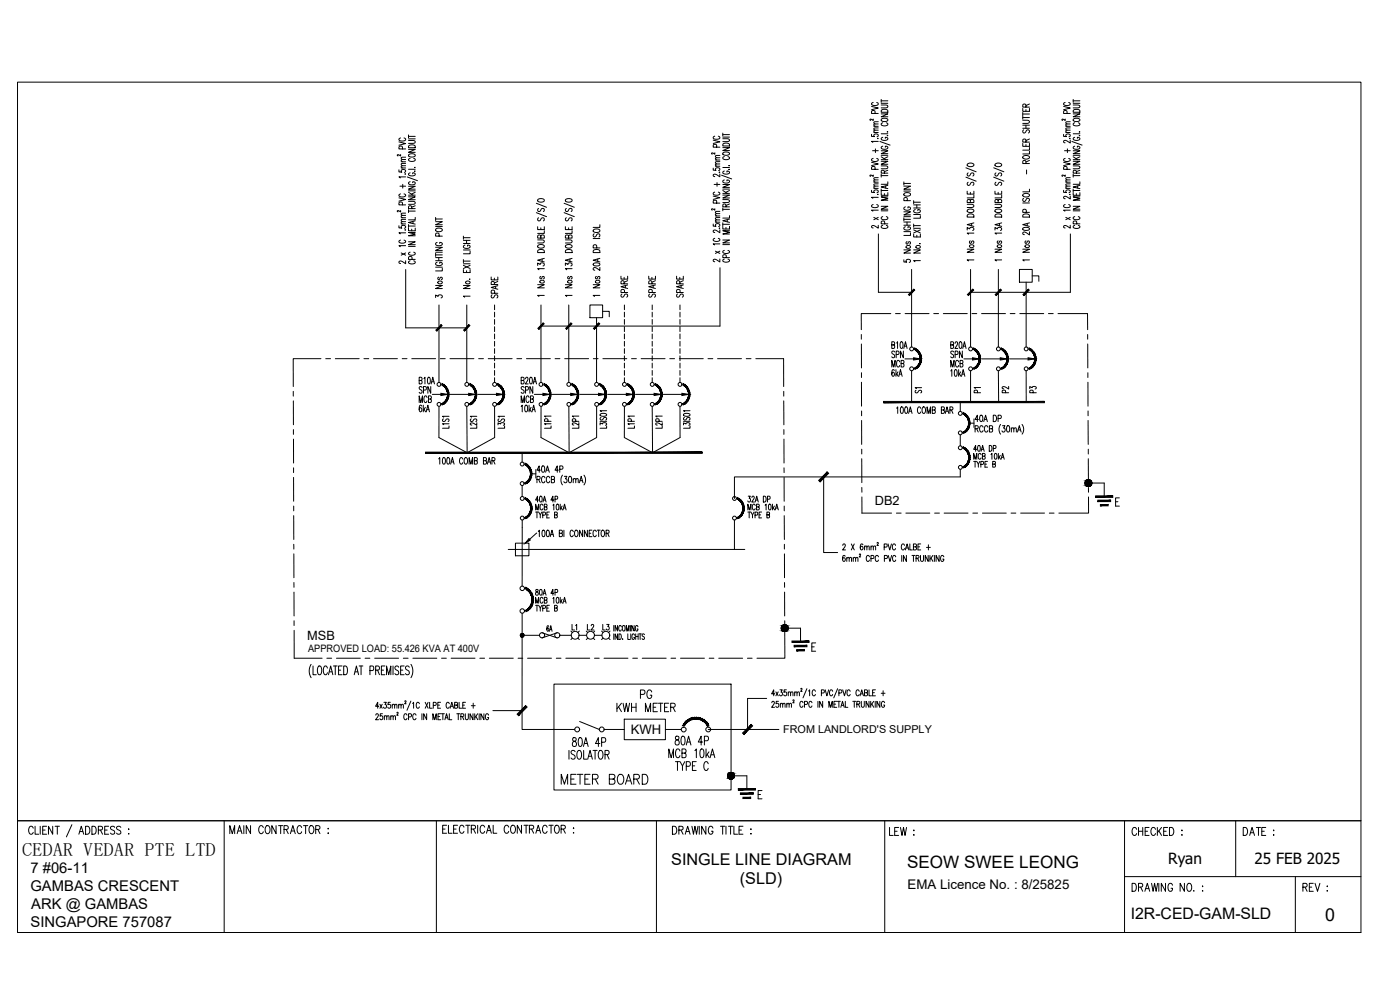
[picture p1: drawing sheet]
<svg xmlns="http://www.w3.org/2000/svg" width="420mm" height="297mm" viewBox="0 0 420 297" stroke-linecap="round" stroke-linejoin="round" font-family="sans-serif">
<defs><g id="words">
<text font-size="6.2" x="167.2" y="236.4">METER BOARD</text>
<text font-size="5.6" x="6.6" y="256.7">CEDAR VEDAR PTE LTD</text>
<text font-size="5.4" x="397.7" y="276.3">0</text>
<text font-size="5.3" x="303.7" y="119.2" transform="rotate(-90 303.7 119.2)">P2</text>
<text font-size="5.1" x="272.3" y="260.3">SEOW SWEE LEONG</text>
<g font-size="4.9">
<text x="273.4" y="119.2">S1</text>
<text x="291" y="119.2">P1</text>
<text x="311.9" y="119.2" transform="rotate(-90 311.9 119.2)">P3</text>
<text x="201.5" y="259.4">SINGLE LINE DIAGRAM</text>
<text x="222" y="265.2">(SLD)</text>
</g>
<text font-size="4.7" x="339.4" y="275.9">I2R-CED-GAM-SLD</text>
<g font-size="4.6">
<text x="350.6" y="259.1">Ryan</text>
<text x="376.5" y="259.1">25 FEB 2025</text>
</g>
<g font-size="4.4">
<text x="163" y="190.5">6A</text>
<text x="170.4" y="190.1">L1</text>
<text x="175" y="190.1">L2</text>
<text x="179.6" y="190.1">L3</text>
<text x="9.2" y="262">7 #06-11</text>
<text x="9.2" y="267.4">GAMBAS CRESCENT</text>
<text x="9.4" y="272.7">ARK @ GAMBAS</text>
<text x="9.2" y="278.1">SINGAPORE 757087</text>
</g>
<text font-size="4" x="272.4" y="266.7">EMA Licence No. : 8/25825</text>
<text font-size="3.9" x="189.3" y="220.2">KWH</text>
<g font-size="3.8">
<text x="262.5" y="151.6">DB2</text>
<text x="92.2" y="192">MSB</text>
</g>
<text font-size="3.2" x="235.1" y="220">FROM LANDLORD'S SUPPLY</text>
<text font-size="3.1" x="92.5" y="195.5">APPROVED LOAD: 55.426 KVA AT 400V</text>
</g></defs>
<!-- layer: E-SLD-FRAME -->
<g fill="none" stroke="#000" stroke-width=".3">
<path d="M267.3 94.1h-8.8v4.8M268.8 94.1h1.4M271.6 94.1h7.2M280.2 94.1h1.5M283.1 94.1h7.2M291.7 94.1h1.4M294.6 94.1h7.2M303.2 94.1h1.4M306.1 94.1h7.1M314.6 94.1h1.5M317.5 94.1h8.9v4.8M88 117.4v1.5"/>
<path d="M96.3 107.6h-8.3v8.4M97.8 107.6h1.4M100.6 107.6h7.2M109.2 107.6h1.5M112.1 107.6h7.2M120.7 107.6h1.4M123.6 107.6h7.1M132.2 107.6h1.4M135.1 107.6h7.1M143.6 107.6h1.5M146.5 107.6h7.2M155.1 107.6h1.5"/>
<path d="M158 107.6h7.2M166.6 107.6h1.4M169.5 107.6h7.1M178.1 107.6h1.4M180.9 107.6h7.2M189.5 107.6h1.5M192.4 107.6h7.2M201 107.6h1.4M203.9 107.6h7.2M212.5 107.6h1.4M215.4 107.6h7.1M224 107.6h1.4"/>
<path d="M226.8 107.6h8.4v8.4M235.2 117.4v1.5M258.5 100.4v1.4M258.5 103.2v7.2M258.5 114.7l.1 7.2M258.5 111.8v1.5M326.4 100.4v1.4M326.4 103.2l.1 7.2M326.5 111.8v1.5M326.5 114.7v7.2M88 120.3l.1 7.2M88.1 128.9v1.4"/>
<path d="M88.1 131.7v7.2M235.2 120.3l.1 7.2M235.3 128.9v1.4M235.3 131.7v7.2M258.6 123.3v1.4M258.6 126.2v7.1M258.6 137.6v7.2M258.6 134.8v1.4M326.5 126.2l.1 7.1M326.5 123.3v1.4M326.6 137.6l.1 7.2M326.6 134.8v1.4"/>
<path d="M88.1 143.2v7.2M88.1 140.4v1.4M88.1 151.8v1.5M88.1 154.7l.1 7.2M235.3 140.4v1.4M235.3 143.2v7.2M235.4 151.8v1.5M235.4 154.7v7.2M258.6 146.2l.1 1.5M258.6 154h9M258.7 149.1v4.9M269 154h1.5"/>
<path d="M271.9 154h7.1M280.5 154h1.4M283.3 154h7.2M292 154h1.4M294.8 154h7.2M303.4 154h1.5M306.3 154h7.2M314.9 154h1.4M326.7 146.2v1.5M326.7 149.1v4.9h-8.9M88.2 163.3v1.4M88.2 166.2v7.1"/>
<path d="M88.2 174.8v1.4M88.2 177.7l.1 7.1M235.4 163.3v1.4M235.4 166.2v7.1M235.4 174.8l.1 1.4M235.5 177.7v7.1M88.3 186.3v1.4M88.3 189.1v8.4h8.4M98.1 197.5h1.4M101 197.5h7.1M109.6 197.5h1.4M112.4 197.5h7.2"/>
<path d="M121 197.5h1.5M123.9 197.5h7.2M132.5 197.5h1.4M135.4 197.5h7.2M144 197.5h1.4M146.9 197.5h7.1M155.5 197.5h1.4M158.3 197.5h7.2M166.9 197.5h1.5M169.8 197.5h7.2M178.4 197.5h1.4M181.3 197.5h7.2"/>
<path d="M189.9 197.5h1.4M192.8 197.5h7.1M201.4 197.5h1.4M204.2 197.5h7.2M212.8 197.5h1.5M215.7 197.5h7.2M224.3 197.5h1.4M235.5 189.1v8.4h-8.3M235.5 186.3v1.4M166.3 205.3h53.1v31.7h-53.1z"/>
</g>
<!-- layer: 0 -->
<g fill="none" stroke="#000" stroke-width=".3">
<path d="M5.3 24.6h403.1v221.7h-403.1zM121.8 98.4h18.3M162.4 97.8h53.7M263.6 87.7h10M291.3 87.7h29.9M131.6 137.7l.4-.4v2M131.7 131.3l8.5 4.5 8.2-4.5M133 137.4l.1-.1a1.17 1.17 0 0 1 0 2l-.3-.9zM134.3 137.4l.2-.1a1.17 1.17 0 0 1 0 2l-.4-.9zM135.2 139.3l.6-2 .5 2M135.4 138.6h.7M138.9 137.8a.52 .52 0 0 0-.7-.5 .52 .52 0 0 0-.3 .7v.5a.52 .52 0 0 0 .3 .7 .52 .52 0 0 0 .7-.4"/>
<path d="M139.5 137.4l.2-.1a1.06 1.06 0 0 1 .6 1 1.06 1.06 0 0 1-.6 1 1.42 1.42 0 0 1-.2-1.9zM140.8 139.3v-2l.5 2 .5-2v2M142.4 138.2l.7-.1v-.7l-.7-.1v2l.8-.2 .1-.5-.4-.4M145.1 138.2l.8-.1v-.7l-.8-.1v2l.8-.2 .1-.5-.3-.4M146.3 139.3l.5-2 .5 2M146.5 138.6h.6M147.6 138.2l.8-.1v-.7l-.8-.1v2M148.1 138.2l.5 1.1M156.7 135.8v2.9M162.4 131.3l8.4 4.5 8.3-4.5M187.4 131.3l8.4 4.5 8.3-4.5M269.1 122.5l.3-.4v1.9"/>
<path d="M270.4 122.2l.2-.1a1.17 1.17 0 0 1 0 1.9l-.4-.8zM271.7 122.2l.2-.1a1.17 1.17 0 0 1 0 1.9l-.4-.8zM272.7 124l.5-1.9 .5 1.9M272.9 123.4h.6M276.3 122.5l-.3-.4a1.05 1.05 0 0 0-.7 1 1.05 1.05 0 0 0 .7 .9l.3-.4M277 122.2l.1-.1a1.06 1.06 0 0 1 .7 1 1.06 1.06 0 0 1-.7 .9 1.42 1.42 0 0 1-.1-1.8zM278.2 124v-1.9l.6 1.9 .5-1.9v1.9M279.8 123l.8-.1v-.7l-.8-.1v1.9l.8-.1 .1-.5-.3-.4M282.5 123l.8-.1v-.7l-.8-.1v1.9l.9-.1v-.5l-.3-.4M283.7 124l.5-1.9 .5 1.9M283.9 123.4h.7M285.1 123l.8-.1v-.7l-.8-.1v1.9"/>
<path d="M285.5 123l.5 1M288.2 120.6v2.9M288.2 130.5v3.3M292.2 137.8v-1.8l.5 1.8 .4-1.8v1.8M292.2 138.4h.8M292.6 138.4v1.8M293.1 134.8h-.9l.6-1.1v1.7M293.1 138.4l.5 .9v.9M293.6 133.7h.1a1.05 1.05 0 0 1 0 1.7l-.3-.8zM294.1 138.4l-.5 .9M294.4 139.3h.7v-.8l-.7-.1v1.8M294.4 135.4l.5-1.7 .5 1.7"/>
<path d="M294.4 136.4a.46 .46 0 0 0-.5-.3 .46 .46 0 0 0-.3 .6v.4a.46 .46 0 0 0 .3 .7 .46 .46 0 0 0 .5-.4M294.6 134.8h.6M294.8 136.9l.7-.1v-.7l-.7-.1v1.8l.8-.2 .1-.4-.3-.3M295.6 139.3h.5M296.4 138.4h-.8v1.8h.8M296.9 133.7a.88 .88 0 0 1 .8 .8 .88 .88 0 0 1-.8 .9zM297.4 136.4l.3-.4v1.8M297.9 139.3l.7-.1v-.7l-.7-.1v1.8l.8-.2 .1-.4-.3-.3M298.1 134.6l.7-.1v-.8h-.7v1.7M298.6 136.1l.2-.1a1.03 1.03 0 0 1 0 1.8l-.4-.8zM299.6 136v1.8M299.9 137.1l.4 .7"/>
<path d="M300.2 136.6l-.6 .9M300.4 137.8l.5-1.8 .5 1.8M300.6 137.2h.6M156.7 145.7v3.3M156.7 156v19.9M160.7 153v-1.7l.5 1.7 .5-1.7v1.7M160.7 153.6h.9M161.1 160l-2.2 1.8M161.1 153.6v1.8M161.6 159.5l.3-.4v1.9M161.6 150h-.9l.6-1.1v1.7M161.7 153.6l.4 .9v.9"/>
<path d="M162.1 149l.1-.1a1.05 1.05 0 0 1 0 1.7l-.2-.3zM162.6 153.6l-.5 .9M162.8 159.2h.6l.1 .3v1.2l-.3 .3-.5-.3zM162.9 154.6l.7-.1v-.8l-.7-.1v1.8M162.9 150.6l.5-1.7 .5 1.7M162.9 151.7l-.2-.4a.93 .93 0 0 0-.6 .8 .93 .93 0 0 0 .6 .9l.2-.4M163.1 150h.6M163.4 152.1l.6-.1v-.7h-.6v1.7l.7-.2 .1-.4-.3-.3M164.1 154.5h.5M164.2 159.2l.1-.1a1.15 1.15 0 0 1 0 1.9l-.3-.8zM164.9 153.6h-.8v1.8h.8M165.9 151.6l.3-.3v1.7"/>
<path d="M166.2 150h-.9l.6-1.1v1.7M166.4 154.5l.7-.1v-.7l-.7-.1v1.8l.8-.2 .1-.4-.3-.3M166.6 149.8l.7-.1v-.7l-.7-.1v1.7M167.1 151.3h.2a1.03 1.03 0 0 1 0 1.7l-.4-.7zM168.1 151.3v1.7M168.4 152.3l.4 .7M168.7 151.8l-.6 .9M169 153l.4-1.7 .5 1.7M169.1 152.4h.6M169.2 159.1v1.9M172 159.5a.52 .52 0 0 0-.6-.4 .52 .52 0 0 0-.3 .7v.5a.52 .52 0 0 0 .3 .7 .52 .52 0 0 0 .6-.4M172.7 159.2l.1-.1a1.04 1.04 0 0 1 .7 .9 1.04 1.04 0 0 1-.7 1 1.39 1.39 0 0 1-.1-1.8z"/>
<path d="M174.8 159.1v1.9l-.9-1.9v1.9M176.3 159.1v1.9l-.9-1.9v1.9M177.7 159.1h-.9v1.9h.9M179 159.5a.51 .51 0 0 0-.7-.4 .51 .51 0 0 0-.3 .7v.5a.51 .51 0 0 0 .3 .7 .51 .51 0 0 0 .7-.4M179.2 159.1h.9M179.7 159.1v1.9M180.7 159.2l.1-.1a1.04 1.04 0 0 1 .7 .9 1.04 1.04 0 0 1-.7 1 1.39 1.39 0 0 1-.1-1.8zM220.4 156v8.9M224.4 153v-1.7l.5 1.7 .5-1.7v1.7M224.4 153.6h.8M224.5 148.9h.7l-.4 .6a.49 .49 0 0 1 .5 .7 .49 .49 0 0 1-.9 .1M224.8 153.6v1.8"/>
<path d="M225.4 153.6l.4 .9v.9M225.7 149.3v-.3a.38 .38 0 0 1 .6 0 .38 .38 0 0 1 0 .5l-.7 1.1h.8M226.3 153.6l-.5 .9M226.6 154.6l.7-.1v-.8l-.7-.1v1.8M226.6 150.6l.5-1.7 .5 1.7M226.6 151.7l-.2-.4a.92 .92 0 0 0-.7 .8 .92 .92 0 0 0 .7 .9l.2-.4M226.8 150h.6M227.1 152.1l.7-.1v-.7h-.7v1.7l.7-.1 .1-.5-.3-.3M227.8 154.5h.5M228.6 153.6h-.8v1.8h.8M229.1 148.9a.88 .88 0 0 1 .8 .9 .88 .88 0 0 1-.8 .8zM229.6 151.6l.3-.3v1.7"/>
<path d="M230.2 154.5l.7-.1v-.7l-.7-.1v1.8l.7-.1 .1-.5-.3-.3M230.3 149.8l.7-.1v-.7l-.7-.1v1.7M230.8 151.3h.2a1.03 1.03 0 0 1 0 1.7l-.3-.3zM231.8 151.3v1.7M232.1 152.3l.4 .7M232.4 151.8l-.6 .9M232.6 153l.5-1.7 .5 1.7M232.8 152.4h.6M247.2 143.1v22.7h4.2M288.2 140.8v2.3h-67.8v6.5M152.5 164.9h71M154.7 163h4v3.8h-4z"/>
<path d="M160.9 176.9v.5a.56 .56 0 0 1 .7 .6 .56 .56 0 0 1-.7 .5 .69 .69 0 0 1 .5-1.1v-.5zM162.1 176.9h.1a1.03 1.03 0 0 1 0 1.7l-.3-.8zM162.9 178.6l.5-1.7 .5 1.7M162.9 179.6a.46 .46 0 0 0-.5-.4 .46 .46 0 0 0-.3 .7v.4a.46 .46 0 0 0 .3 .7 .46 .46 0 0 0 .5-.4M163.1 178h.6M165.1 161l.6-1.9 .5 1.9M165.3 160.4h.7M165.9 179.6l.3-.4v1.8M166.2 178h-.9l.6-1.1v1.7M166.6 177.8l.7-.1v-.8h-.7v1.7M167.1 179.3l.2-.1a1.05 1.05 0 0 1 0 1.8l-.4-.8zM167.9 160l.7-.1v-.7l-.7-.1v1.9l.8-.1 .1-.5-.3-.4"/>
<path d="M168.1 179.2v1.8M168.7 179.8l-.6 .8M176.8 160h.5M181.9 160l.8-.1v-.7l-.8-.1v1.9M182.4 160l.4 1M93.4 199.3a3.7 3.7 0 0 0 0 4M93.9 199.8v2.6h1M95.6 199.9l.1-.1a1.52 1.52 0 0 1 .7 2.3l-.3 .3a1.1 1.1 0 0 1-.8-1.6zM100.1 199.8h1.1M100.6 199.8v2.6M102.7 199.8h-1.1v2.6h1.1M103.2 199.8h.5a1.74 1.74 0 0 1 0 2.6h-.5z"/>
<path d="M107.8 199.8h1.1M108.4 199.8v2.6M115.5 199.8h-1v2.6h1M117.9 199.8v2.6M121.3 199.8h-1.1v2.6h1.1M123.3 199.3a3.7 3.7 0 0 1 0 4M156.7 184v34.9h15.8M160.7 181v-1.8l.5 1.8 .5-1.8v1.8M160.7 181.6h.9M161.1 181.6v1.8M161.7 181.6l.4 .8v1M162.6 181.6l-.5 .8"/>
<path d="M162.9 182.5l.7-.1v-.7l-.7-.1v1.8M163.4 180.1l.6-.1v-.7l-.6-.1v1.8l.7-.2 .1-.4-.3-.3M164.1 182.4h.5M164.9 181.6h-.8v1.8h.8M166.4 182.4h.7v-.7l-.7-.1v1.8l.8-.2 .1-.4-.3-.4M168.4 180.3l.4 .7M169 181l.4-1.8 .5 1.8M169.1 180.4h.6M98.3 200.5l-.4-.7h-.4a1.94 1.94 0 0 0 0 2.6 .62 .62 0 0 0 .8-.6M98.6 202.4l.6-2.6 .7 2.6M98.8 201.6h.8M101.6 201.1h.6"/>
<path d="M106.3 202.4l.7-2.6 .6 2.6M106.6 201.6h.8M111 201.2l1-.1v-1.2l-1-.1v2.6M112.7 201.1l1-.2 .2-.3-.2-.7-1-.1v2.6M113.3 201.1l.6 1.3M114.5 201.1h.6M116 202.4v-2.6l.7 2.6 .6-2.6v2.6M119.7 200.2a.6 .6 0 0 0-1-.3 .6 .6 0 0 0 .1 1l.7 .4 .2 .8a.62 .62 0 0 1-.6 .4 .62 .62 0 0 1-.6-.4M120.2 201.1h.7M122.8 200.2a.6 .6 0 0 0-.9-.3 .6 .6 0 0 0 .1 1l.7 .4 .1 .8a.62 .62 0 0 1-.5 .4 .62 .62 0 0 1-.6-.4M174 216.5l5.9 2.4M181.3 218.9h6.1"/>
<path d="M187.4 215.8h12.3v6.1h-12.3zM199.7 218.9h4.7M212.5 218.9h21.3M230.1 209.6h-5.7v9.3M5.3 246.3h403.1v33.5h-403.1zM67.3 246.3v33.5M131 246.3v33.5M197 246.3v33.5M265.5 246.3v33.5M337.5 246.3v33.5M370.8 246.3v16.7M388.8 263v16.8"/>
<circle cx="173.2" cy="218.9" r=".73"/>
<circle cx="180.6" cy="218.9" r=".73"/>
</g>
<!-- layer: E-SLD-LEGENDF -->
<g fill="#000" stroke="#000" stroke-width=".3">
<path d="M326.4 145.9h.5zM326.5 143.9h.3zM235.3 189.5h.4zM235.4 187.5h.2zM219.2 233.8h.4zM219.3 231.8h.2z"/>
<path d="M274.4 110.5h.7l-.5 .3zM274.4 110.5h.7l-.2-.3zM274.9 110.2h.6l-.4 .3zM274.9 110.2h.6l-.3-.3zM275.2 109.9l.7-.1-.4 .4zM275.6 109.5l-.4 .4 .7-.1zM275.6 109.5l.5-.2-.2 .5zM275.8 109.1l-.2 .4 .5-.2zM275.8 109.1l.6-.3-.3 .5zM276 108.7l-.2 .4 .6-.3zM276 108.7l.5-.5-.1 .6zM276.1 108.2l-.1 .5 .5-.5zM276.5 107.7v.5h-.4zM276.2 107.7l-.1 .5 .4-.5zM276.5 107.1v.6h-.3zM276.1 107.2l.1 .5 .3-.6zM276.4 106.6l.1 .5-.4 .1zM276 106.7l.1 .5 .3-.6zM276.1 106.1l.3 .5-.4 .1zM275.8 106.2l.2 .5 .1-.6zM275.9 105.6l.2 .5-.3 .1zM275.6 105.8l.2 .4 .1-.6zM275.5 105.2l.4 .4-.3 .2zM275.5 105.2l-.3 .2 .4 .4zM275.1 104.8l.4 .4-.3 .2zM275.1 104.8l-.2 .3 .3 .3zM274.6 104.5l.5 .3-.2 .3zM274.6 104.5l-.2 .3 .5 .3z"/>
<path d="M292.1 110.5h.7l-.5 .3zM292.1 110.5h.7l-.2-.3zM292.6 110.2h.6l-.4 .3zM292.6 110.2h.6l-.3-.3zM292.9 109.9l.6-.1-.3 .4zM293.3 109.5l-.4 .4 .6-.1zM293.3 109.5l.5-.2-.3 .5zM293.5 109.1l-.2 .4 .5-.2zM293.5 109.1l.6-.3-.3 .5zM293.7 108.7l-.2 .4 .6-.3zM293.7 108.7l.5-.5-.1 .6zM293.8 108.2l-.1 .5 .5-.5zM294.2 107.7v.5h-.4zM293.9 107.7l-.1 .5 .4-.5zM294.2 107.1v.6h-.3zM293.8 107.2l.1 .5 .3-.6zM294.1 106.6l.1 .5-.4 .1zM293.7 106.7l.1 .5 .3-.6zM293.8 106.1l.3 .5-.4 .1zM293.5 106.2l.2 .5 .1-.6zM293.5 105.6l.3 .5-.3 .1zM293.3 105.8l.2 .4v-.6zM293.2 105.2l.3 .4-.2 .2zM293.2 105.2l-.3 .2 .4 .4zM292.8 104.8l.4 .4-.3 .2zM292.8 104.8l-.2 .3 .3 .3zM292.3 104.5l.5 .3-.2 .3zM292.3 104.5l-.2 .3 .5 .3z"/>
<path d="M300.5 110.5h.6l-.5 .3zM300.5 110.5h.6l-.2-.3zM300.9 110.2h.6l-.4 .3zM300.9 110.2h.6l-.2-.3zM301.3 109.9l.6-.1-.4 .4zM301.6 109.5l-.3 .4 .6-.1zM301.6 109.5l.6-.2-.3 .5zM301.9 109.1l-.3 .4 .6-.2zM301.9 109.1l.5-.3-.2 .5zM302.1 108.7l-.2 .4 .5-.3zM302.1 108.7l.4-.5-.1 .6zM302.2 108.2l-.1 .5 .4-.5zM302.6 107.7l-.1 .5h-.3zM302.2 107.7v.5l.4-.5zM302.5 107.1l.1 .6h-.4zM302.2 107.2v.5l.3-.6zM302.4 106.6l.1 .5-.3 .1zM302.1 106.7l.1 .5 .2-.6zM302.2 106.1l.2 .5-.3 .1zM301.9 106.2l.2 .5 .1-.6zM301.9 105.6l.3 .5-.3 .1zM301.6 105.8l.3 .4v-.6zM301.5 105.2l.4 .4-.3 .2zM301.5 105.2l-.2 .2 .3 .4zM301.1 104.8l.4 .4-.2 .2zM301.1 104.8l-.2 .3 .4 .3zM300.6 104.5l.5 .3-.2 .3zM300.6 104.5l-.1 .3 .4 .3z"/>
<path d="M308.8 110.5h.6l-.4 .3zM308.8 110.5h.6l-.2-.3zM309.2 110.2h.7l-.5 .3zM309.2 110.2h.7l-.3-.3zM309.6 109.9l.6-.1-.3 .4zM309.9 109.5l-.3 .4 .6-.1zM309.9 109.5l.6-.2-.3 .5zM310.2 109.1l-.3 .4 .6-.2zM310.2 109.1l.5-.3-.2 .5zM310.4 108.7l-.2 .4 .5-.3zM310.4 108.7l.5-.5-.2 .6zM310.5 108.2l-.1 .5 .5-.5zM310.9 107.7v.5h-.4zM310.5 107.7v.5l.4-.5zM310.9 107.1v.6h-.4zM310.5 107.2v.5l.4-.6zM310.7 106.6l.2 .5-.4 .1zM310.4 106.7l.1 .5 .2-.6zM310.5 106.1l.2 .5-.3 .1zM310.2 106.2l.2 .5 .1-.6zM310.2 105.6l.3 .5-.3 .1zM309.9 105.8l.3 .4v-.6zM309.9 105.2l.3 .4-.3 .2zM309.9 105.2l-.3 .2 .3 .4zM309.4 104.8l.5 .4-.3 .2zM309.4 104.8l-.2 .3 .4 .3zM309 104.5l.4 .3-.2 .3zM309 104.5l-.2 .3 .4 .3z"/>
<path d="M132.6 121.2h.6l-.4 .3zM132.6 121.2h.6l-.2-.3zM133 120.9l.7-.1-.5 .4zM133 120.9l.7-.1-.3-.2zM133.4 120.6l.6-.2-.3 .4zM133.7 120.2l-.3 .4 .6-.2zM133.7 120.2l.6-.3-.3 .5zM134 119.8l-.3 .4 .6-.3zM134 119.8l.5-.4-.2 .5zM134.2 119.3l-.2 .5 .5-.4zM134.2 119.3l.4-.4-.1 .5zM134.3 118.8l-.1 .5 .4-.4zM134.7 118.3l-.1 .6-.3-.1zM134.3 118.3v.5l.4-.5zM134.6 117.8l.1 .5h-.4zM134.3 117.8v.5l.3-.5zM134.5 117.2l.1 .6h-.3zM134.2 117.4l.1 .4 .2-.6zM134.3 116.7l.2 .5-.3 .2zM134 116.9l.2 .5 .1-.7zM134 116.3l.3 .4-.3 .2zM133.7 116.5l.3 .4v-.6zM133.7 115.8l.3 .5-.3 .2zM133.7 115.8l-.3 .3 .3 .4zM133.2 115.5l.5 .3-.3 .3zM133.2 115.5l-.2 .3 .4 .3zM132.8 115.2l.4 .3-.2 .3zM132.8 115.2l-.2 .3 .4 .3z"/>
<path d="M140.9 121.2h.7l-.5 .3zM140.9 121.2h.7l-.2-.3zM141.4 120.9l.6-.1-.4 .4zM141.4 120.9l.6-.1-.3-.2zM141.7 120.6l.7-.2-.4 .4zM142.1 120.2l-.4 .4 .7-.2zM142.1 120.2l.5-.3-.2 .5zM142.3 119.8l-.2 .4 .5-.3zM142.3 119.8l.5-.4-.2 .5zM142.5 119.3l-.2 .5 .5-.4zM142.5 119.3l.5-.4-.2 .5zM142.6 118.8l-.1 .5 .5-.4zM143 118.3v.6l-.4-.1zM142.7 118.3l-.1 .5 .4-.5zM143 117.8v.5h-.3zM142.6 117.8l.1 .5 .3-.5zM142.8 117.2l.2 .6h-.4zM142.5 117.4l.1 .4 .2-.6zM142.6 116.7l.2 .5-.3 .2zM142.3 116.9l.2 .5 .1-.7zM142.4 116.3l.2 .4-.3 .2zM142.1 116.5l.2 .4 .1-.6zM142 115.8l.4 .5-.3 .2zM142 115.8l-.3 .3 .4 .4zM141.6 115.5l.4 .3-.3 .3zM141.6 115.5l-.2 .3 .3 .3zM141.1 115.2l.5 .3-.2 .3zM141.1 115.2l-.2 .3 .5 .3z"/>
<path d="M149.3 121.2h.6l-.5 .3zM149.3 121.2h.6l-.2-.3zM149.7 120.9l.6-.1-.4 .4zM149.7 120.9l.6-.1-.2-.2zM150.1 120.6l.6-.2-.4 .4zM150.4 120.2l-.3 .4 .6-.2zM150.4 120.2l.6-.3-.3 .5zM150.7 119.8l-.3 .4 .6-.3zM150.7 119.8l.5-.4-.2 .5zM150.8 119.3l-.1 .5 .5-.4zM150.8 119.3l.5-.4-.1 .5zM151 118.8l-.2 .5 .5-.4zM151.4 118.3l-.1 .6-.3-.1zM151 118.3v.5l.4-.5zM151.3 117.8l.1 .5h-.4zM151 117.8v.5l.3-.5zM151.2 117.2l.1 .6h-.3zM150.8 117.4l.2 .4 .2-.6zM151 116.7l.2 .5-.4 .2zM150.7 116.9l.1 .5 .2-.7zM150.7 116.3l.3 .4-.3 .2zM150.4 116.5l.3 .4v-.6zM150.3 115.8l.4 .5-.3 .2zM150.3 115.8l-.2 .3 .3 .4zM149.9 115.5l.4 .3-.2 .3zM149.9 115.5l-.2 .3 .4 .3zM149.4 115.2l.5 .3-.2 .3zM149.4 115.2l-.1 .3 .4 .3z"/>
<path d="M163.2 121.2h.7l-.5 .3zM163.2 121.2h.7l-.3-.3zM163.6 120.9l.7-.1-.4 .4zM163.6 120.9l.7-.1-.3-.2zM164 120.6l.6-.2-.3 .4zM164.3 120.2l-.3 .4 .6-.2zM164.3 120.2l.6-.3-.3 .5zM164.6 119.8l-.3 .4 .6-.3zM164.6 119.8l.5-.4-.2 .5zM164.8 119.3l-.2 .5 .5-.4zM164.8 119.3l.5-.4-.2 .5zM164.9 118.8l-.1 .5 .5-.4zM165.3 118.3v.6l-.4-.1zM164.9 118.3v.5l.4-.5zM165.3 117.8v.5h-.4zM164.9 117.8v.5l.4-.5zM165.1 117.2l.2 .6h-.4zM164.8 117.4l.1 .4 .2-.6zM164.9 116.7l.2 .5-.3 .2zM164.6 116.9l.2 .5 .1-.7zM164.6 116.3l.3 .4-.3 .2zM164.3 116.5l.3 .4v-.6zM164.3 115.8l.3 .5-.3 .2zM164.3 115.8l-.3 .3 .3 .4zM163.9 115.5l.4 .3-.3 .3zM163.9 115.5l-.3 .3 .4 .3zM163.4 115.2l.5 .3-.3 .3zM163.4 115.2l-.2 .3 .4 .3z"/>
<path d="M171.6 121.2h.6l-.5 .3zM171.6 121.2h.6l-.2-.3zM172 120.9l.6-.1-.4 .4zM172 120.9l.6-.1-.2-.2zM172.4 120.6l.6-.2-.4 .4zM172.7 120.2l-.3 .4 .6-.2zM172.7 120.2l.6-.3-.3 .5zM172.9 119.8l-.2 .4 .6-.3zM172.9 119.8l.6-.4-.2 .5zM173.1 119.3l-.2 .5 .6-.4zM173.1 119.3l.5-.4-.1 .5zM173.3 118.8l-.2 .5 .5-.4zM173.6 118.3v.6l-.3-.1zM173.3 118.3v.5l.3-.5zM173.6 117.8v.5h-.3zM173.3 117.8v.5l.3-.5zM173.5 117.2l.1 .6h-.3zM173.1 117.4l.2 .4 .2-.6zM173.3 116.7l.2 .5-.4 .2zM172.9 116.9l.2 .5 .2-.7zM173 116.3l.3 .4-.4 .2zM172.7 116.5l.2 .4 .1-.6zM172.6 115.8l.4 .5-.3 .2zM172.6 115.8l-.2 .3 .3 .4zM172.2 115.5l.4 .3-.2 .3zM172.2 115.5l-.2 .3 .4 .3zM171.7 115.2l.5 .3-.2 .3zM171.7 115.2l-.1 .3 .4 .3z"/>
<path d="M179.9 121.2h.6l-.4 .3zM179.9 121.2h.6l-.2-.3zM180.3 120.9l.7-.1-.5 .4zM180.3 120.9l.7-.1-.3-.2zM180.7 120.6l.6-.2-.3 .4zM181 120.2l-.3 .4 .6-.2zM181 120.2l.6-.3-.3 .5zM181.3 119.8l-.3 .4 .6-.3zM181.3 119.8l.5-.4-.2 .5zM181.5 119.3l-.2 .5 .5-.4zM181.5 119.3l.4-.4-.1 .5zM181.6 118.8l-.1 .5 .4-.4zM182 118.3l-.1 .6-.3-.1zM181.6 118.3v.5l.4-.5zM181.9 117.8l.1 .5h-.4zM181.6 117.8v.5l.3-.5zM181.8 117.2l.1 .6h-.3zM181.5 117.4l.1 .4 .2-.6zM181.6 116.7l.2 .5-.3 .2zM181.3 116.9l.2 .5 .1-.7zM181.3 116.3l.3 .4-.3 .2zM181 116.5l.3 .4v-.6zM181 115.8l.3 .5-.3 .2zM181 115.8l-.3 .3 .3 .4zM180.5 115.5l.5 .3-.3 .3zM180.5 115.5l-.2 .3 .4 .3zM180.1 115.2l.4 .3-.2 .3zM180.1 115.2l-.2 .3 .4 .3z"/>
<path d="M188.2 121.2h.7l-.5 .3zM188.2 121.2h.7l-.2-.3zM188.7 120.9l.6-.1-.4 .4zM188.7 120.9l.6-.1-.3-.2zM189 120.6l.7-.2-.4 .4zM189.4 120.2l-.4 .4 .7-.2zM189.4 120.2l.6-.3-.3 .5zM189.6 119.8l-.2 .4 .6-.3zM189.6 119.8l.6-.4-.2 .5zM189.8 119.3l-.2 .5 .6-.4zM189.8 119.3l.5-.4-.1 .5zM189.9 118.8l-.1 .5 .5-.4zM190.3 118.3v.6l-.4-.1zM190 118.3l-.1 .5 .4-.5zM190.3 117.8v.5h-.3zM189.9 117.8l.1 .5 .3-.5zM190.2 117.2l.1 .6h-.4zM189.8 117.4l.1 .4 .3-.6zM190 116.7l.2 .5-.4 .2zM189.6 116.9l.2 .5 .2-.7zM189.7 116.3l.3 .4-.4 .2zM189.4 116.5l.2 .4 .1-.6zM189.3 115.8l.4 .5-.3 .2zM189.3 115.8l-.3 .3 .4 .4zM188.9 115.5l.4 .3-.3 .3zM188.9 115.5l-.2 .3 .3 .3zM188.4 115.2l.5 .3-.2 .3zM188.4 115.2l-.2 .3 .5 .3z"/>
<path d="M196.6 121.2h.6l-.4 .3zM196.6 121.2h.6l-.2-.3zM197 120.9l.6-.1-.4 .4zM197 120.9l.6-.1-.2-.2zM197.4 120.6l.6-.2-.4 .4zM197.7 120.2l-.3 .4 .6-.2zM197.7 120.2l.6-.3-.3 .5zM198 119.8l-.3 .4 .6-.3zM198 119.8l.5-.4-.2 .5zM198.1 119.3l-.1 .5 .5-.4zM198.1 119.3l.5-.4-.1 .5zM198.3 118.8l-.2 .5 .5-.4zM198.7 118.3l-.1 .6-.3-.1zM198.3 118.3v.5l.4-.5zM198.6 117.8l.1 .5h-.4zM198.3 117.8v.5l.3-.5zM198.5 117.2l.1 .6h-.3zM198.1 117.4l.2 .4 .2-.6zM198.3 116.7l.2 .5-.4 .2zM198 116.9l.1 .5 .2-.7zM198 116.3l.3 .4-.3 .2zM197.7 116.5l.3 .4v-.6zM197.6 115.8l.4 .5-.3 .2zM197.6 115.8l-.2 .3 .3 .4zM197.2 115.5l.4 .3-.2 .3zM197.2 115.5l-.2 .3 .4 .3zM196.8 115.2l.4 .3-.2 .3zM196.8 115.2l-.2 .3 .4 .3z"/>
<path d="M204.9 121.2h.7l-.5 .3zM204.9 121.2h.7l-.3-.3zM205.3 120.9l.7-.1-.4 .4zM205.3 120.9l.7-.1-.3-.2zM205.7 120.6l.6-.2-.3 .4zM206 120.2l-.3 .4 .6-.2zM206 120.2l.6-.3-.3 .5zM206.3 119.8l-.3 .4 .6-.3zM206.3 119.8l.5-.4-.2 .5zM206.5 119.3l-.2 .5 .5-.4zM206.5 119.3l.5-.4-.2 .5zM206.6 118.8l-.1 .5 .5-.4zM207 118.3v.6l-.4-.1zM206.7 118.3l-.1 .5 .4-.5zM207 117.8v.5h-.3zM206.6 117.8l.1 .5 .3-.5zM206.8 117.2l.2 .6h-.4zM206.5 117.4l.1 .4 .2-.6zM206.6 116.7l.2 .5-.3 .2zM206.3 116.9l.2 .5 .1-.7zM206.3 116.3l.3 .4-.3 .2zM206 116.5l.3 .4v-.6zM206 115.8l.3 .5-.3 .2zM206 115.8l-.3 .3 .3 .4zM205.6 115.5l.4 .3-.3 .3zM205.6 115.5l-.3 .3 .4 .3zM205.1 115.2l.5 .3-.3 .3zM205.1 115.2l-.2 .3 .4 .3z"/>
<path d="M289 129.7l.6 .1-.4 .2zM289 129.7l.6 .1-.2-.3zM289.4 129.5l.7-.1-.5 .4zM289.4 129.5l.7-.1-.3-.3zM289.8 129.1l.6-.1-.3 .4zM290.1 128.8l-.3 .3 .6-.1zM290.1 128.8l.6-.3-.3 .5zM290.4 128.4l-.3 .4 .6-.3zM290.4 128.4l.5-.4-.2 .5zM290.6 127.9l-.2 .5 .5-.4zM290.6 127.9l.4-.4-.1 .5zM290.7 127.5l-.1 .4 .4-.4zM291 127v.5h-.3zM290.7 127v.5l.3-.5zM291 126.4v.6h-.3zM290.7 126.5v.5l.3-.6zM290.9 125.9l.1 .5-.3 .1zM290.6 126l.1 .5 .2-.6zM290.7 125.4l.2 .5-.3 .1zM290.4 125.5l.2 .5 .1-.6zM290.4 124.9l.3 .5-.3 .1zM290.1 125.1l.3 .4v-.6zM290.1 124.5l.3 .4-.3 .2zM290.1 124.5l-.3 .3 .3 .3zM289.6 124.2l.5 .3-.3 .3zM289.6 124.2l-.2 .2 .4 .4zM289.2 123.9l.4 .3-.2 .2zM289.2 123.9l-.2 .3 .4 .2z"/>
<path d="M157.5 144.9l.7 .1-.5 .3zM157.5 144.9l.7 .1-.2-.3zM158 144.7l.6-.1-.4 .4zM158 144.7l.6-.1-.3-.2zM158.3 144.4l.6-.2-.3 .4zM158.6 144l-.3 .4 .6-.2zM158.6 144l.6-.3-.3 .5zM158.9 143.6l-.3 .4 .6-.3zM158.9 143.6l.5-.4-.2 .5zM159.1 143.1l-.2 .5 .5-.4zM159.1 143.1l.4-.4-.1 .5zM159.2 142.6l-.1 .5 .4-.4zM159.6 142.2l-.1 .5-.3-.1zM159.2 142.2v.4l.4-.4zM159.5 141.6l.1 .6h-.4zM159.2 141.7v.5l.3-.6zM159.4 141.1l.1 .5-.3 .1zM159.1 141.2l.1 .5 .2-.6zM159.2 140.6l.2 .5-.3 .1zM158.9 140.8l.2 .4 .1-.6zM158.9 140.2l.3 .4-.3 .2zM158.6 140.3l.3 .5v-.6zM158.6 139.7l.3 .5-.3 .1zM158.6 139.7l-.3 .3 .3 .3zM158.2 139.4l.4 .3-.3 .3zM158.2 139.4l-.2 .3 .3 .3zM157.7 139.1l.5 .3-.2 .3zM157.7 139.1l-.2 .3 .5 .3z"/>
<path d="M157.6 155.3h.6l-.5 .3zM157.6 155.3h.6l-.2-.3zM158 155h.6l-.4 .3zM158 155h.6l-.2-.3zM158.4 154.7l.5-.2-.3 .5zM158.7 154.4l-.3 .3 .5-.2zM158.7 154.4l.5-.3-.3 .4zM158.9 153.9l-.2 .5 .5-.3zM158.9 153.9l.6-.3-.3 .5zM159.1 153.5l-.2 .4 .6-.3zM159.1 153.5l.5-.5-.1 .6zM159.2 153l-.1 .5 .5-.5zM159.6 152.5v.5h-.4zM159.3 152.5l-.1 .5 .4-.5zM159.6 152v.5h-.3zM159.2 152l.1 .5 .3-.5zM159.5 151.4l.1 .6h-.4zM159.1 151.5l.1 .5 .3-.6zM159.2 150.9l.3 .5-.4 .1zM158.9 151.1l.2 .4 .1-.6zM158.9 150.5l.3 .4-.3 .2zM158.7 150.7l.2 .4v-.6zM158.6 150l.3 .5-.2 .2zM158.6 150l-.2 .3 .3 .4zM158.2 149.7l.4 .3-.2 .3zM158.2 149.7l-.2 .3 .4 .3zM157.7 149.4l.5 .3-.2 .3zM157.7 149.4l-.1 .3 .4 .3z"/>
<path d="M221.3 155.3h.6l-.5 .3zM221.3 155.3h.6l-.2-.3zM221.7 155h.6l-.4 .3zM221.7 155h.6l-.3-.3zM222 154.7l.7-.2-.4 .5zM222.4 154.4l-.4 .3 .7-.2zM222.4 154.4l.5-.3-.2 .4zM222.6 153.9l-.2 .5 .5-.3zM222.6 153.9l.5-.3-.2 .5zM222.8 153.5l-.2 .4 .5-.3zM222.8 153.5l.5-.5-.2 .6zM222.9 153l-.1 .5 .5-.5zM223.3 152.5v.5h-.4zM223 152.5l-.1 .5 .4-.5zM223.3 152v.5h-.3zM222.9 152l.1 .5 .3-.5zM223.1 151.4l.2 .6h-.4zM222.8 151.5l.1 .5 .2-.6zM222.9 150.9l.2 .5-.3 .1zM222.6 151.1l.2 .4 .1-.6zM222.6 150.5l.3 .4-.3 .2zM222.4 150.7l.2 .4v-.6zM222.3 150l.3 .5-.2 .2zM222.3 150l-.3 .3 .4 .4zM221.9 149.7l.4 .3-.3 .3zM221.9 149.7l-.2 .3 .3 .3zM221.4 149.4l.5 .3-.2 .3zM221.4 149.4l-.1 .3 .4 .3z"/>
<path d="M289 140.1h.7l-.5 .3zM289 140.1h.7l-.2-.3zM289.5 139.8l.6-.1-.4 .4zM289.5 139.8l.6-.1-.3-.2zM289.8 139.5l.6-.2-.3 .4zM290.2 139.1l-.4 .4 .6-.2zM290.2 139.1l.5-.2-.3 .4zM290.4 138.7l-.2 .4 .5-.2zM290.4 138.7l.5-.3-.2 .5zM290.6 138.2l-.2 .5 .5-.3zM290.6 138.2l.4-.4-.1 .6zM290.7 137.8l-.1 .4 .4-.4zM291.1 137.3l-.1 .5h-.3zM290.8 137.3l-.1 .5 .4-.5zM291 136.7l.1 .6h-.3zM290.7 136.8l.1 .5 .2-.6zM290.9 136.2l.1 .5-.3 .1zM290.6 136.3l.1 .5 .2-.6zM290.7 135.7l.2 .5-.3 .1zM290.4 135.9l.2 .4 .1-.6zM290.4 135.2l.3 .5-.3 .2zM290.1 135.5l.3 .4v-.7zM290.1 134.8l.3 .4-.3 .3zM289.8 135.1l.3 .4v-.7zM289.7 134.5l.4 .3-.3 .3zM289.7 134.5l-.2 .3 .3 .3zM289.2 134.2l.5 .3-.2 .3zM289.2 134.2l-.2 .3 .5 .3z"/>
<path d="M326.4 145.9h.4zM326.5 145.9h.3z"/>
<path d="M326.5 143.9l.4 .1zM326.4 144h.5z"/>
<path d="M326.4 144h.6zM326.3 144h.7z"/>
<path d="M326.3 144h.8zM326.2 144h.9z"/>
<path d="M326.3 145.9h.7zM326.3 145.9h.6z"/>
<path d="M326.2 144l.9 .1zM326.1 144.1h1z"/>
<path d="M326.2 145.9h.9zM326.2 145.9h.8z"/>
<path d="M326.1 144.1h1.1zM326.1 144.1h1.1z"/>
<path d="M326.1 145.8h1zM326.1 145.8l1 .1z"/>
<path d="M326.1 144.1l1.2 .1zM326 144.2h1.3z"/>
<path d="M326.1 145.8h1.1zM326.1 145.8h1z"/>
<path d="M326 144.2l1.4 .1zM326 144.2l1.4 .1z"/>
<path d="M326 145.7h1.3zM326 145.7l1.2 .1z"/>
<path d="M325.9 144.3h1.5zM325.9 144.3h1.5z"/>
<path d="M325.9 145.6h1.5zM325.9 145.6l1.4 .1z"/>
<path d="M325.9 144.3l1.6 .1zM325.9 144.3l1.6 .1z"/>
<path d="M325.9 145.6h1.5zM325.9 145.6h1.5z"/>
<path d="M325.8 144.4l1.7 .1zM325.8 144.4l1.7 .1z"/>
<path d="M325.8 145.5h1.7zM325.8 145.5l1.6 .1z"/>
<path d="M325.8 144.5l1.8 .1zM325.8 144.5l1.8 .1z"/>
<path d="M325.8 145.4h1.7zM325.8 145.4l1.7 .1z"/>
<path d="M325.7 144.6l1.9 .1zM325.7 144.6l1.9 .1z"/>
<path d="M325.7 145.3h1.9zM325.7 145.3l1.8 .1z"/>
<path d="M325.7 144.7h1.9zM325.7 144.7h1.9z"/>
<path d="M325.7 145.2h1.9zM325.7 145.2l1.9 .1z"/>
<path d="M325.7 144.7l1.9 .2zM325.7 144.7l1.9 .2z"/>
<path d="M325.7 144.9h2zM325.7 144.9h2z"/>
<path d="M325.7 145l1.9 .1zM325.7 145l1.9 .1z"/>
<path d="M325.7 145.1h1.9zM325.7 145.1l1.9 .1z"/>
<path d="M325.7 144.9h2zM325.7 144.9l1.9 .1z"/>
<path d="M328.8 148.8v.4l5.2-.4zM328.8 149.2l5.2-.4v.4z"/>
<path d="M329.5 150.1v.4l3.8-.4zM329.5 150.5l3.8-.4v.4z"/>
<path d="M330.2 151.4v.4l2.4-.4zM330.2 151.8l2.4-.4v.4z"/>
<path d="M157.7 183.2h.7l-.5 .3zM157.7 183.2h.7l-.3-.3zM158.1 182.9l.7-.1-.4 .4zM158.1 182.9l.7-.1-.3-.3zM158.5 182.5l.7-.1-.4 .4zM158.9 182.1l-.4 .4 .7-.1zM158.9 182.1l.7-.2-.4 .5zM159.2 181.7l-.3 .4 .7-.2zM159.2 181.7l.6-.3-.2 .5zM159.4 181.2l-.2 .5 .6-.3zM159.4 181.2l.6-.4-.2 .6zM159.6 180.7l-.2 .5 .6-.4zM160 180.2v.6l-.4-.1zM159.6 180.2v.5l.4-.5zM160 179.6v.6h-.4zM159.6 179.7v.5l.4-.6zM160 179.1v.5l-.4 .1zM159.6 179.1v.6l.4-.6zM159.8 178.5l.2 .6h-.4zM159.4 178.6l.2 .5 .2-.6zM159.6 178l.2 .5-.4 .1zM159.2 178.2l.2 .4 .2-.6zM159.2 177.5l.4 .5-.4 .2zM158.9 177.7l.3 .5v-.7zM158.8 177l.4 .5-.3 .2zM158.8 177l-.3 .3 .4 .4zM158.4 176.6l.4 .4-.3 .3zM158.4 176.6l-.3 .4 .4 .3zM157.9 176.3l.5 .3-.3 .4zM157.9 176.3l-.2 .4 .4 .3z"/>
<path d="M235.3 189.5h.3zM235.4 189.5h.2z"/>
<path d="M235.4 187.5h.3zM235.3 187.5h.4z"/>
<path d="M235.3 187.5h.5zM235.2 187.5h.6z"/>
<path d="M235.2 187.5l.7 .1zM235.1 187.6h.8z"/>
<path d="M235.2 189.4h.6zM235.2 189.4l.5 .1z"/>
<path d="M235.1 187.6h.9zM235 187.6h1z"/>
<path d="M235.1 189.4h.8zM235.1 189.4h.7z"/>
<path d="M235 187.6l1.1 .1zM234.9 187.7h1.2z"/>
<path d="M235 189.4h1zM235 189.4h.9z"/>
<path d="M234.9 187.7h1.2zM234.9 187.7h1.2z"/>
<path d="M234.9 189.3h1.2zM234.9 189.3l1.1 .1z"/>
<path d="M234.9 187.7l1.3 .1zM234.9 187.7l1.3 .1z"/>
<path d="M234.9 189.2h1.2zM234.9 189.2l1.2 .1z"/>
<path d="M234.8 187.8l1.5 .1zM234.7 187.9h1.6z"/>
<path d="M234.8 189.2h1.4zM234.8 189.2h1.3z"/>
<path d="M234.7 187.9h1.7zM234.7 187.9h1.7z"/>
<path d="M234.7 189.1h1.6zM234.7 189.1l1.5 .1z"/>
<path d="M234.7 187.9l1.7 .1zM234.7 187.9l1.7 .1z"/>
<path d="M234.7 189h1.7zM234.7 189l1.6 .1z"/>
<path d="M234.6 188l1.8 .1zM234.6 188l1.8 .1z"/>
<path d="M234.6 188.9h1.8zM234.6 188.9l1.8 .1z"/>
<path d="M234.6 188.1l1.9 .1zM234.6 188.1l1.9 .1z"/>
<path d="M234.6 188.9h1.8zM234.6 188.9h1.8z"/>
<path d="M234.5 188.2l2 .1zM234.5 188.2l2 .1z"/>
<path d="M234.5 188.8h2zM234.5 188.8l1.9 .1z"/>
<path d="M234.5 188.3l2 .1zM234.5 188.3l2 .1z"/>
<path d="M234.5 188.7h2zM234.5 188.7l2 .1z"/>
<path d="M234.5 188.4l2 .1zM234.5 188.4l2 .1z"/>
<path d="M234.5 188.5l2 .1zM234.5 188.5l2 .1z"/>
<path d="M234.5 188.6h2zM234.5 188.6l2 .1z"/>
<path d="M237.7 192.3v.5l5.1-.5zM237.7 192.8l5.1-.5v.5z"/>
<path d="M238.3 193.6v.4l3.9-.4zM238.3 194l3.9-.4v.4z"/>
<path d="M239.1 194.9v.4l2.3-.4zM239.1 195.3l2.3-.4v.4z"/>
<path d="M212.5 217.2l.2 .4-.4 .2zM212.1 217.4l.2 .4 .2-.6zM212.1 216.7l.4 .5-.4 .2zM211.8 217l.3 .4v-.7zM211.7 216.3l.4 .4-.3 .3zM211.7 216.3l-.3 .3 .4 .4zM211.3 216l.4 .3-.3 .3zM211.3 216l-.3 .4 .4 .2zM210.8 215.7l.5 .3-.3 .4zM210.8 215.7l-.2 .4 .4 .3zM210.2 215.5l.6 .2-.2 .4zM210.2 215.5l-.1 .4 .5 .2zM209.7 215.3l.5 .2-.1 .4zM209.7 215.3l-.1 .5 .5 .1zM209.1 215.3h.6l-.1 .5zM209.1 215.3v.4l.5 .1zM208.6 215.3h.5v.4zM208.6 215.3v.4h.5zM208 215.3h.6v.4zM208 215.3l.1 .5 .5-.1zM207.5 215.5l.5-.2 .1 .5zM207.5 215.5l.1 .4 .5-.1zM207 215.7l.5-.2 .1 .4zM207 215.7l.1 .4 .5-.2zM206.5 216l.5-.3 .1 .4zM206.5 216l.2 .4 .4-.3zM206 216.3l.5-.3 .2 .4zM206 216.3l.3 .3 .4-.2zM205.6 216.7l.4-.4 .3 .3zM205.6 216.7l.3 .3 .4-.4zM205.6 216.7l.3 .3-.6 .2zM205.3 217.2l.3 .2 .3-.4zM205.3 217.2l.3 .2-.6 .2zM205 217.6l.4 .2 .2-.4z"/>
<path d="M219.2 233.8h.3zM219.3 233.8h.2z"/>
<path d="M219.3 231.8h.3zM219.2 231.8h.4z"/>
<path d="M219.2 231.8h.5zM219.1 231.8h.6z"/>
<path d="M219.1 231.8h.7zM219 231.8h.8z"/>
<path d="M219.1 233.7h.6zM219.1 233.7l.5 .1z"/>
<path d="M219 231.8l.9 .1zM218.9 231.9h1z"/>
<path d="M219 233.7h.8zM219 233.7h.7z"/>
<path d="M218.9 231.9l1.1 .1zM218.8 232h1.2z"/>
<path d="M218.9 233.6h1zM218.9 233.6l.9 .1z"/>
<path d="M218.8 232h1.3zM218.7 232h1.4z"/>
<path d="M218.8 233.6h1.2zM218.8 233.6h1.1z"/>
<path d="M218.7 232l1.4 .1zM218.7 232l1.4 .1z"/>
<path d="M218.7 233.5h1.4zM218.7 233.5l1.3 .1z"/>
<path d="M218.7 232.1h1.5zM218.7 232.1h1.5z"/>
<path d="M218.7 233.5h1.4zM218.7 233.5h1.4z"/>
<path d="M218.6 232.1l1.6 .1zM218.6 232.1l1.6 .1z"/>
<path d="M218.6 233.4h1.6zM218.6 233.4l1.5 .1z"/>
<path d="M218.6 232.2l1.7 .1zM218.6 232.2l1.7 .1z"/>
<path d="M218.6 233.3h1.6zM218.6 233.3l1.6 .1z"/>
<path d="M218.5 232.3l1.8 .1zM218.5 232.3l1.8 .1z"/>
<path d="M218.5 233.2h1.8zM218.5 233.2l1.7 .1z"/>
<path d="M218.5 232.4l1.9 .1zM218.5 232.4l1.9 .1z"/>
<path d="M218.5 233.1h1.8zM218.5 233.1l1.8 .1z"/>
<path d="M218.4 232.5l2 .1zM218.4 232.5l2 .1z"/>
<path d="M218.4 233.1h2zM218.4 233.1h1.9z"/>
<path d="M218.4 232.6l2 .1zM218.4 232.6l2 .1z"/>
<path d="M218.4 233h2zM218.4 233l2 .1z"/>
<path d="M218.4 232.7l2 .1zM218.4 232.7l2 .1z"/>
<path d="M218.4 232.8l2 .1zM218.4 232.8l2 .1z"/>
<path d="M218.4 232.9h2zM218.4 232.9l2 .1z"/>
<path d="M221.6 236.6v.5l5.1-.5zM221.6 237.1l5.1-.5v.5z"/>
<path d="M222.2 237.9v.4l3.9-.4zM222.2 238.3l3.9-.4v.4z"/>
<path d="M223 239.2v.4l2.3-.4zM223 239.6l2.3-.4v.4z"/>
</g>
<!-- layer: SLD -->
<g fill="none" stroke="#000" stroke-width=".3">
<path d="M263.6 70.2v17.5M321.2 70.2v17.5M121.8 80.9v17.5M177 91.5h3.9v3.8h-3.9zM180.9 93.4h1.9v1.6M216.1 80.3v17.5M306 80.8h3.8v3.9h-3.8zM309.8 82.8h2v1.6"/>
<circle cx="131.8" cy="115.3" r=".58"/>
<circle cx="140.1" cy="115.3" r=".58"/>
<circle cx="148.4" cy="115.3" r=".58"/>
<circle cx="162.4" cy="115.3" r=".58"/>
<circle cx="170.7" cy="115.3" r=".58"/>
<circle cx="179" cy="115.3" r=".58"/>
<circle cx="187.4" cy="115.3" r=".58"/>
<circle cx="195.7" cy="115.3" r=".58"/>
<circle cx="204.1" cy="115.3" r=".58"/>
<circle cx="273.6" cy="104.7" r=".58"/>
<circle cx="273.6" cy="110.7" r=".58"/>
<circle cx="291.3" cy="110.7" r=".58"/>
<circle cx="291.3" cy="104.7" r=".58"/>
<circle cx="299.6" cy="104.7" r=".58"/>
<circle cx="299.6" cy="110.7" r=".58"/>
<circle cx="308" cy="104.7" r=".58"/>
<circle cx="308" cy="110.7" r=".58"/>
<circle cx="131.8" cy="121.3" r=".58"/>
<circle cx="140.1" cy="121.3" r=".58"/>
<circle cx="148.4" cy="121.3" r=".58"/>
<circle cx="162.4" cy="121.3" r=".58"/>
<circle cx="170.7" cy="121.3" r=".58"/>
<circle cx="179.1" cy="121.3" r=".58"/>
<circle cx="187.4" cy="121.3" r=".58"/>
<circle cx="195.7" cy="121.3" r=".58"/>
<circle cx="204.1" cy="121.3" r=".58"/>
<circle cx="288.2" cy="134.3" r=".58"/>
<circle cx="156.7" cy="149.6" r=".58"/>
<circle cx="156.7" cy="155.4" r=".58"/>
<circle cx="220.4" cy="155.4" r=".58"/>
<circle cx="220.4" cy="149.6" r=".58"/>
<circle cx="288.2" cy="140.2" r=".58"/>
<circle cx="156.7" cy="176.5" r=".67"/>
<circle cx="156.7" cy="183.3" r=".67"/>
<circle cx="205.2" cy="218.9" r=".73"/>
<circle cx="212.6" cy="218.9" r=".73"/>
</g>
<!-- layer: SLD-TXT -->
<g fill="none" stroke="#000" stroke-width=".3">
<path d="M216.9 39.9v.9M261.6 31.9l2 .5-2 .5M262.1 30.7l-.5 .4a1.11 1.11 0 0 0 1 .6 1.11 1.11 0 0 0 1-.6l-.5-.4M262.1 35.7v.4l-.5-.3a.26 .26 0 0 0-.4-.1 .26 .26 0 0 0-.1 .4h.2M262.2 39.8h1.4M262.2 37.9h1.4M262.6 34l-.1-.7h-.8l-.1 .7h2M263.6 39.1h-1.3l-.1 .3 .4 .4M263.6 38.4h-1.3l-.1 .4 .4 .3M263.6 37.2l-1.3 .1-.1 .3 .4 .3M263.6 36.5l-1.3 .1-.1 .3 .4 .3M264.5 31.5h1.4l.6 .4-.3 .4-1.7 .1"/>
<path d="M264.5 29.8v.9M264.5 31h2M264.5 30.3h2M264.5 34.2h2l-2 .8h2M264.5 35.7a1.59 1.59 0 0 1 2 .1 1.08 1.08 0 0 1-1 .7 1.08 1.08 0 0 1-1-.7zM264.5 33a1.41 1.41 0 0 1 2 .2v.5h-2zM264.9 36.8l-.4 .4a1.17 1.17 0 0 0 1.9 .3l.1-.3-.5-.4M266.3 39.6h.2zM306.9 32.5v.9h2.1v-.9M306.9 36.1h1.5l.6 .4-.2 .3-.4 .2h-1.5M306.9 38.5h2.1M306.9 37.6h2.1"/>
<path d="M306.9 35.3h2.1M306.9 33.7v1M306.9 34.8v1M306.9 34.2h2.1M307.2 39l-.3 .3 .3 .6 .5-.1 .3-.6a.51 .51 0 0 1 .8-.1 .51 .51 0 0 1-.1 .8M307.9 32.9v.5M307.9 37.6v.9M307.9 32.1l-.1-.8h-.8l-.1 .8h2.1M309 31.2l-1.1 .5M319.2 31.9l2 .5-2 .5M319.7 30.7l-.5 .4a1.09 1.09 0 0 0 1 .6 1.09 1.09 0 0 0 1-.6l-.5-.4M319.7 35.7v.4l-.8-.4-.2 .3 .2 .1"/>
<path d="M319.9 39.8h1.3M319.9 37.9h1.3M320.2 34v-.7h-.9l-.1 .7h2M321.2 39.1h-1.2l-.1 .3 .3 .4M321.2 38.4h-1.2l-.1 .4 .3 .3M321.2 37.2l-1.2 .1-.1 .3 .3 .3M321.2 36.5l-1.2 .1-.1 .3 .3 .3M322.1 31.5h1.4l.6 .4-.3 .4-1.7 .1M322.1 31h2M322.1 30.3h2M322.1 29.8v.9M322.1 34.2h2l-2 .8h2"/>
<path d="M322.2 35.7a1.26 1.26 0 0 1 1.9 .4 1.21 1.21 0 0 1-2-.3zM322.2 33a1.49 1.49 0 0 1 1.9 .2v.5h-2zM322.5 36.8l-.4 .4a1.17 1.17 0 0 0 1.9 .3l.1-.3-.5-.4M323.9 39.6h.2zM119.7 59.4l2 .4-2 .6M119.7 51v.6h.8a.59 .59 0 0 1 .6-.8 .59 .59 0 0 1 .5 .8l-.2 .1M119.7 42.6l2 .5-2 .5M120 55.9h1.7M120.2 58.2a.5 .5 0 0 0-.5 .6 .5 .5 0 0 0 .8 .3h.5a.5 .5 0 0 0 .7-.3 .5 .5 0 0 0-.5-.6M120.2 41.4a.5 .5 0 0 0-.5 .6 .5 .5 0 0 0 .8 .3h.5a.5 .5 0 0 0 .7-.3 .5 .5 0 0 0-.5-.6M120.2 46.4v.4l-.9-.4-.1 .2 .3 .2M120.4 50.4h1.3"/>
<path d="M120.4 48.5h1.3M120.8 44.7l-.1-.8h-.9l-.1 .8h2M120.9 55.3v1.1M121.5 52.2h.2zM121.7 53.1h-2l.4 .3M121.7 49.7l-1.2 .1-.1 .3 .4 .3M121.7 49l-1.2 .1-.1 .3 .4 .3M121.7 47.9h-1.2l-.1 .3 .4 .3M121.7 47.2h-1.2l-.1 .3 .4 .4M122.2 53.1l3.1 1.1M122.6 59.1h2l-2 .8h2M122.6 55.9h2l-2 .9h2"/>
<path d="M122.6 44.8h2l-2 .9h2M122.6 42.1h1.4l.6 .4-.3 .5h-1.7M122.6 40.5v.8M122.6 58.6h2M122.6 57.7l1.3 .9M122.6 57.3h2M122.6 50.8h2M122.6 41.7h2M122.6 40.9h2M122.7 43.7a1.44 1.44 0 0 1 1.9 .2v.4h-2zM122.7 46.4a1.23 1.23 0 0 1 1.9 .4 1.24 1.24 0 0 1-2-.3zM123.1 54.5a.5 .5 0 0 0-.5 .7 .5 .5 0 0 0 .8 .3l.7-.1 .5-.3-.3-.5-.4-.1v.3"/>
<path d="M123.1 51.8a.5 .5 0 0 0-.5 .7 .5 .5 0 0 0 .8 .3l.7-.1 .5-.3-.3-.5-.4-.1v.4M123.1 47.5a.5 .5 0 0 0-.5 .6 .5 .5 0 0 0 .8 .3l1.1-.2 .1-.4-.5-.3M124.4 51.4h.2zM124.4 50.2h.2zM124.6 57.7l-1.1 .6M161.4 59.8a1.48 1.48 0 0 1 2 .2 1.07 1.07 0 0 1-1 .7 1.07 1.07 0 0 1-1-.7zM169.8 59.8a1.48 1.48 0 0 1 1.9 .2 1.08 1.08 0 0 1-1 .7 1.08 1.08 0 0 1-1-.7zM214 58.8l2 .5-2 .5M214 50.4v.7h.8a.59 .59 0 0 1 .6-.8 .59 .59 0 0 1 .5 .8l-.2 .1M214 42l2 .6-2 .4M214.3 55.3h1.7M214.5 57.6l-.5 .4a1.09 1.09 0 0 0 1 .6 1.09 1.09 0 0 0 1-.6l-.4-.4"/>
<path d="M214.5 40.9l-.5 .3a1.17 1.17 0 0 0 1.9 .4l.1-.4-.4-.3M214.5 45.8v.5l-.9-.4-.1 .2 .3 .1M214.7 49.9h1.3M214.7 48h1.3M215.1 44.2l-.1-.8h-.9l-.1 .8h2M215.2 54.8v1.1M215.8 51.7h.2zM216 49.2l-1.2 .1-.1 .3 .4 .3M216 48.5l-1.2 .1-.1 .3 .4 .3M216 47.3l-1.2 .1-.1 .3 .4 .3M216 46.6l-1.2 .1-.1 .3 .4 .3M216 52.2v.9l-.9-.7a.53 .53 0 0 0-.7-.2 .53 .53 0 0 0-.3 .7l.4 .1"/>
<path d="M216.5 52.6l3.1 1.1M216.9 59.9h1.5l.5 .4-.3 .4-1.7 .1M216.9 41.6h1.5l.5 .4-.3 .4-1.7 .1M216.9 58h2M216.9 57.2l1.4 .8M216.9 56.7h2M216.9 50.3h2M216.9 41.1h2M216.9 40.4h2M216.9 58.5h2l-2 .9h2M216.9 55.4h2l-2 .8h2M216.9 44.3h2l-2 .9h2"/>
<path d="M217 45.9a1.25 1.25 0 0 1 1.9 .3 1.24 1.24 0 0 1-2-.2zM217 43.2a1.48 1.48 0 0 1 1.9 .2v.4h-2zM217.4 54l-.5 .3a1.09 1.09 0 0 0 1 .7 1.09 1.09 0 0 0 1-.7l-.5-.3h-.2v.3M217.4 51.3l-.5 .3a1.17 1.17 0 0 0 1.9 .4l.1-.4-.3-.2-.4-.1v.3M217.4 47l-.5 .3a1.09 1.09 0 0 0 1 .6 1.09 1.09 0 0 0 1-.6l-.5-.3M218.7 50.8h.2zM218.7 49.7h.2zM218.9 57.2l-1.1 .5M261.6 57.1v.6h.7a.59 .59 0 0 1 .6-.7 .59 .59 0 0 1 .6 .7l-.3 .1M261.6 48.7l2 .5-2 .5M261.6 40.3v.6h.7a.59 .59 0 0 1 .6-.7 .59 .59 0 0 1 .6 .7l-.3 .1M261.9 45.2h1.7"/>
<path d="M262.1 47.5l-.5 .3a1.1 1.1 0 0 0 1 .7 1.1 1.1 0 0 0 1-.7l-.5-.3M262.1 52.5v.4l-.5-.3a.26 .26 0 0 0-.4-.1 .26 .26 0 0 0-.1 .3l.2 .1M262.2 56.5h1.4M262.2 54.7h1.4M262.6 50.8l-.1-.7h-.8l-.1 .7h2M262.7 44.7v1.1M263.4 58.3h.2zM263.4 41.6h.2zM263.6 55.8l-1.3 .1-.1 .3 .4 .3M263.6 55.2h-1.3l-.1 .3 .4 .3M263.6 54h-1.3l-.1 .4 .4 .3M263.6 53.3l-1.3 .1-.1 .3 .4 .3"/>
<path d="M263.6 59.2h-2l.3 .3M263.6 42.4h-2l.3 .3M264.1 42.4l3 1.1M264.5 49.8h1.4l.6 .4-.3 .4h-1.7M264.5 57.2h2M264.5 52.2v.9M264.5 56.7v.9M264.5 52.7h2M264.5 47.9h2M264.5 47l1.3 .9M264.5 46.6h2M264.5 40.1h2"/>
<path d="M264.5 57.8v.8h2v-.8M264.5 48.4h2l-2 .9h2M264.5 45.2h2l-2 .9h2M264.9 43.9l-.4 .3a1.09 1.09 0 0 0 1 .6 1.09 1.09 0 0 0 1-.6l-.5-.3h-.3v.3M264.9 41.2l-.4 .3a1.09 1.09 0 0 0 1 .7 1.09 1.09 0 0 0 1-.7l-.5-.3h-.3v.3M265.4 58.1v.5M265.4 52l-.1-.8h-.8v.8h2M265.8 55.8v.6M266.3 40.7h.2zM266.5 54.6v.7h-2M266.5 51.1l-1.1 .4M266.5 59.1h-2l2 .5-2 .5h2"/>
<path d="M266.5 55.6l-2 .5 2 .5M266.5 47l-1.2 .6M271.3 54.6v.9M271.3 57.3h1.9M271.3 55h1.9M271.3 55.8h1.9l-1.9 1h1.9M271.3 58.1a1.2 1.2 0 0 1 1.9 .3 1.17 1.17 0 0 1-1.9-.2zM289.9 53.2l3.1 1.2M289.9 50.3l3.1 1.2M290.3 57.4v.8h2v-.8M290.4 49.2a1.19 1.19 0 0 1 1.9 .4 1.18 1.18 0 0 1-2-.3zM290.6 54.7l-.3 .3 .3 .6 .4-.1 .3-.5a.51 .51 0 0 1 .9-.2 .51 .51 0 0 1-.2 .8"/>
<path d="M290.6 51.9l-.3 .3 .3 .6h.3l.4-.7a.51 .51 0 0 1 .8-.1 .51 .51 0 0 1-.1 .8M291.2 57.7v.5M292.3 58.6v.8h-2M298.2 53.2l3.1 1.2M298.2 50.3l3.1 1.2M298.6 57.4v.8h2v-.8M298.7 49.2a1.19 1.19 0 0 1 1.9 .4 1.18 1.18 0 0 1-2-.3zM298.9 54.7l-.3 .3 .3 .6 .5-.1 .3-.5a.51 .51 0 0 1 .8-.2 .51 .51 0 0 1-.2 .8M298.9 51.9l-.3 .3 .3 .6h.4l.4-.7a.51 .51 0 0 1 .8-.1 .51 .51 0 0 1-.2 .8M299.6 57.7v.5M300.6 58.6v.8h-2M306.9 43v.9h2.1v-.9"/>
<path d="M307 58.3a1.2 1.2 0 0 1 2 .4 1.18 1.18 0 0 1-2.1-.3zM307 46.9a1.2 1.2 0 0 1 2 .4 1.18 1.18 0 0 1-2.1-.2zM307.2 59.5a.49 .49 0 0 0-.2 .8 .49 .49 0 0 0 .8-.1l.2-.4a.5 .5 0 0 1 .8-.2 .5 .5 0 0 1-.1 .8M307.9 43.4v.5M307.9 49.1l-.1-.8h-.8l-.1 .8h2.1M307.9 42.6l-.1-.8h-.8l-.1 .8h2.1M308.1 51v1.2M309 48.1l-1.1 .5M309 41.7l-1.1 .5M309 56.8v.8h-2.1M309 45.4v.8h-2.1M309 44.2v.8h-2.1"/>
<path d="M319.2 57.1v.6h.8a.59 .59 0 0 1 .5-.7 .59 .59 0 0 1 .6 .7l-.3 .1M319.2 48.7l2 .5-2 .5M319.2 40.3v.6h.8a.59 .59 0 0 1 .5-.7 .59 .59 0 0 1 .6 .7l-.3 .1M319.5 45.2h1.7M319.7 47.5l-.5 .3a1.08 1.08 0 0 0 1 .7 1.08 1.08 0 0 0 1-.7l-.5-.3M319.7 52.5v.4l-.5-.3a.27 .27 0 0 0-.3-.1 .27 .27 0 0 0-.2 .3l.2 .1M319.9 56.5h1.3M319.9 54.7h1.3M320.2 50.8v-.7h-.9l-.1 .7h2M320.3 44.7v1.1M321 58.3h.2zM321 41.6h.2z"/>
<path d="M321.2 55.8l-1.2 .1-.1 .3 .3 .3M321.2 55.2h-1.2l-.1 .3 .3 .3M321.2 54h-1.2l-.1 .4 .3 .3M321.2 53.3l-1.2 .1-.1 .3 .3 .3M321.2 58.8v.9l-1.2-.7a.41 .41 0 0 0-.7 0 .41 .41 0 0 0 .3 .6h.1M321.2 42v.9l-1.2-.7a.41 .41 0 0 0-.7 0 .41 .41 0 0 0 .3 .6h.1M321.7 42.4l3 1.1M322.1 49.8h1.4l.6 .4-.3 .4h-1.7M322.1 57.2h2M322.1 52.7h2M322.1 47.9h2M322.1 46.6h2"/>
<path d="M322.1 40.1h2M322.1 52.2v.9M322.1 56.7v.9M322.1 47l1.3 .9M322.1 57.8v.8h2v-.8M322.1 48.4h2l-2 .9h2M322.1 45.2h2l-2 .9h2M322.5 43.9l-.4 .3a1.11 1.11 0 0 0 1 .6 1.11 1.11 0 0 0 1-.6l-.5-.3h-.3v.3M322.5 41.2l-.4 .3a1.11 1.11 0 0 0 1 .7 1.11 1.11 0 0 0 1-.7l-.5-.3h-.3v.3M323 58.1v.5M323 52l-.1-.8h-.7l-.1 .8h2M323.4 55.8v.6"/>
<path d="M323.9 40.7h.2zM324.1 54.6v.7h-2M324.1 51.1l-1.1 .4M324.1 59.1h-2l2 .5-2 .5h2M324.1 55.6l-2 .5 2 .5M324.1 47l-1.2 .6M119.7 67.7v.7h.8a.6 .6 0 0 1 .6-.8 .6 .6 0 0 1 .5 .8l-.2 .1M120.2 72a.5 .5 0 0 0-.5 .7 .5 .5 0 0 0 .8 .3h.5a.5 .5 0 0 0 .7-.3 .5 .5 0 0 0-.5-.7M120.2 63.1v.5l-.8-.4-.2 .2 .3 .1M120.4 75.9l1.3 .7M120.4 67.2h1.3M120.4 65.3h1.3"/>
<path d="M120.8 61.5l-.1-.8h-.9l-.1 .8h2M121.5 69h.2zM121.7 75.9l-1.3 .7M121.7 73.7h-2l.4 .3M121.7 69.9h-2l.4 .3M121.7 66.5l-1.2 .1-.1 .3 .4 .3M121.7 65.8l-1.2 .1-.1 .3 .4 .3M121.7 64.6l-1.2 .1-.1 .3 .4 .3M121.7 64h-1.2l-.1 .3 .4 .3M121.7 78.2v.9l-1.2-.7a.43 .43 0 0 0-.8 .1 .43 .43 0 0 0 .5 .6M122.6 72.5h2l-2 .9h2M122.6 68.4v.8h2v-.8"/>
<path d="M122.6 60.4h1.4l.6 .4-.3 .4-1.7 .1M122.6 73.9h2M122.6 67.8h2M122.6 62.9v.9M122.6 67.4v.8M122.6 63.3h2M123.1 78.3a.5 .5 0 0 0-.5 .6 .5 .5 0 0 0 .8 .3l1.1-.3 .1-.3-.5-.3M123.1 75.7a.5 .5 0 0 0-.5 .6 .5 .5 0 0 0 .8 .3l1.1-.3 .1-.3-.5-.3M123.6 68.8v.4M123.6 62.6l-.1-.7h-.8l-.1 .7h2M123.7 77.8l-.1-.7h-.9l-.1 .7h2M123.9 66.4v.7"/>
<path d="M124.6 61.7l-1 .5M124.6 69.8h-2l2 .4-2 .5h2M124.6 66.3l-2 .5 2 .5M124.6 65.2v.8h-2M130.7 78.2h2M130.7 77.3h2M130.7 76.5h2M130.7 65.2v1M130.7 76v.9M130.7 75.7h2M130.7 68h2M130.7 65.7h2"/>
<path d="M130.7 74.2h2l-2 .9h2M130.7 66.5h2l-2 .9h2M130.8 68.7a1.21 1.21 0 0 1 1.9 .4 1.18 1.18 0 0 1-2-.3zM131.2 78.7l-.5 .3a1.07 1.07 0 0 0 1 .7 1.07 1.07 0 0 0 1-.7l-.4-.3h-.3v.3M131.2 72.7l-.5 .4a1.07 1.07 0 0 0 1 .7 1.07 1.07 0 0 0 1-.7l-.4-.4h-.3v.4M131.7 77.3v.9M131.8 70.9l-.1-.9h-.9l-.1 .9h2M139.1 79.6l2 1M139.1 79.1h2M139.1 78.3h2M139.1 70.9v.9M139.1 77.9v.9"/>
<path d="M139.1 75h2M139.1 73.1h2M139.1 72.1h2M139.1 71.3h2M139.5 73.5l-.4 .4a1.07 1.07 0 0 0 1 .7 1.07 1.07 0 0 0 1-.7l-.5-.4h-.3v.4M140 72.1v1M141.1 75.3v.8h-2M141.1 79.6l-2 1M161 63.8l3 1.2M161 61l3 1.2M161.4 68v.9h2v-.9M161.4 79.7v-.8l.7 .4a.56 .56 0 0 1 .8-.5 .56 .56 0 0 1 .1 1"/>
<path d="M161.4 72h1.4l.6 .4-.3 .4-1.7 .1M161.4 75.1a1.38 1.38 0 0 1 2 .2v.5h-2zM161.4 73.6a1.19 1.19 0 0 1 2 .4 1.16 1.16 0 0 1-2-.2zM161.6 65.3a.48 .48 0 0 0-.2 .8 .48 .48 0 0 0 .8-.1l.2-.4a.52 .52 0 0 1 .7-.2 .52 .52 0 0 1 .2 .8l-.2 .1M161.6 62.5a.48 .48 0 0 0-.2 .8 .48 .48 0 0 0 .8-.1l.3-.5 .6-.2 .3 .4-.3 .6M162.3 70.8l.4-.3 .5 .1 .2 .2v.6h-2v-.8h.7l.2 .8M162.3 68.4v.5M162.7 77.7v.7M163.4 77.5l-2 .6 2 .5M163.4 69.2v.8h-2M169.3 63.8l3.1 1.2M169.3 61l3.1 1.2"/>
<path d="M169.7 79.7v-.8l.8 .4a.56 .56 0 0 1 .8-.5 .56 .56 0 0 1 0 1M169.7 72h1.4l.6 .4-.3 .4-1.7 .1M169.7 68v.9h2v-.9M169.8 73.6a1.19 1.19 0 0 1 1.9 .4 1.18 1.18 0 0 1-2-.2zM169.8 75.1a1.38 1.38 0 0 1 1.9 .2v.5h-2zM170 65.3a.48 .48 0 0 0-.2 .8 .48 .48 0 0 0 .7-.1l.2-.4a.52 .52 0 0 1 .8-.2 .52 .52 0 0 1 .1 .8l-.2 .1M170 62.5a.48 .48 0 0 0-.2 .8 .48 .48 0 0 0 .7-.1l.3-.5 .6-.2 .3 .4-.3 .6M170.7 70.8l.3-.3 .5 .1 .2 .2v.6h-2l.2-.8h.6l.2 .8M170.7 68.4v.5M171 77.7v.7M171.7 69.2v.8h-2M171.7 77.5l-2 .6 2 .5"/>
<path d="M178 71.6h2M178.1 75.1a1.38 1.38 0 0 1 1.9 .2v.5h-2zM178.1 79.1l1.1-.2 .7 .2 .1 .3a1.28 1.28 0 0 1-2-.1zM178.1 69a1.2 1.2 0 0 1 1.9 .3 1.19 1.19 0 0 1-2-.2zM178.3 70.2a.48 .48 0 0 0-.3 .7 .48 .48 0 0 0 .8 .1l.4-.7a.51 .51 0 0 1 .8 0 .51 .51 0 0 1-.2 .8M179.1 74.4l-.1-.8h-.9l-.1 .8h2M179.4 77.7v.7M180 77.5l-2 .6 2 .5M180 67.4v.8h-2M214 67.2v.6l.9 .1a.62 .62 0 0 1 .4-.9 .62 .62 0 0 1 .7 .7l-.3 .3M214.5 71.5l-.5 .3a1.09 1.09 0 0 0 1 .7 1.09 1.09 0 0 0 1-.7l-.4-.3M214.5 62.6v.5l-.8-.5-.2 .3 .3 .1"/>
<path d="M214.7 75.4l1.3 .6M214.7 66.7h1.3M214.7 64.8h1.3M215.1 60.9l-.1-.7h-.9l-.1 .7h2M215.8 68.5h.2zM216 66h-1.2l-.1 .3 .4 .4M216 65.3h-1.2l-.1 .4 .4 .3M216 64.1l-1.2 .1-.1 .3 .4 .3M216 63.4l-1.2 .1-.1 .3 .4 .3M216 77.7v.9l-1.2-.8a.43 .43 0 0 0-.7 .1 .43 .43 0 0 0 .4 .6M216 68.9v.9l-1.2-.7a.43 .43 0 0 0-.7 .1 .43 .43 0 0 0 .4 .6M216 73.2h-2l.4 .3"/>
<path d="M216 75.4l-1.3 .6M216.9 73.4h2M216.9 67.3h2M216.9 62.4v.9M216.9 66.9v.8M216.9 62.8h2M216.9 72h2l-2 .9h2M216.9 67.9v.8h2v-.8M217.4 77.7l-.5 .3a1.11 1.11 0 0 0 1 .7 1.11 1.11 0 0 0 1-.7l-.5-.3M217.4 75.1l-.5 .3a1.09 1.09 0 0 0 1 .7 1.09 1.09 0 0 0 1-.7l-.5-.3M217.9 68.2v.5M217.9 62.1l-.1-.8h-.8l-.1 .8h2"/>
<path d="M218 77.3l-.1-.8h-.9l-.1 .8h2M218.3 65.9v.7M218.9 64.7v.7h-2M218.9 61.2l-1 .4M218.9 69.2h-2l2 .5-2 .5h2M218.9 65.7l-2 .5 2 .5M262.1 61.4l-.5 .3a1.11 1.11 0 0 0 1 .6 1.11 1.11 0 0 0 1-.6l-.5-.3M262.2 65.2l1.4 .7M263.6 65.2l-1.4 .7M263.6 67.6v.9l-1.3-.8a.42 .42 0 0 0-.6 .1 .42 .42 0 0 0 .2 .6h.2M263.6 63.1h-2l.3 .3M264.5 63.3h2"/>
<path d="M264.5 61.9h2l-2 .9h2M264.9 67.6l-.4 .3a1.08 1.08 0 0 0 1 .7 1.08 1.08 0 0 0 1-.7l-.5-.3M264.9 65l-.4 .3a1.17 1.17 0 0 0 1.9 .4l.1-.4-.5-.3M265.5 67.2l-.1-.8h-.9v.8h2M271.3 77.9v.7l.8 .1a.57 .57 0 0 1 .5-.9 .57 .57 0 0 1 .5 .9h-.2M271.3 66.6h1.9M271.3 69.5h1.9M271.3 67.6h1.9M271.3 65.8h1.9M271.3 65.3v1M271.3 65h1.9M271.3 75h1.9l-1.9 .9h1.9"/>
<path d="M271.3 63.5h1.9l-1.9 1h1.9M271.7 68l-.4 .4a1.06 1.06 0 0 0 1 .7 1.06 1.06 0 0 0 .9-.7l-.4-.4h-.3v.4M271.7 62.1l-.4 .3a1.06 1.06 0 0 0 1 .7 1.06 1.06 0 0 0 .9-.7l-.4-.3h-.3v.3M272 73.9a.62 .62 0 0 1 .8-.3 .62 .62 0 0 1 .4 .7 .63 .63 0 0 1-.8 .3 .63 .63 0 0 1-.4-.7zM272.2 72.5l-.3 .3 .1 .4h.4l.3-.6 .3-.1 .2 .3-.2 .4M272.2 66.6v1M272.3 60.2l-.1-.8h-.9v.8h1.9M273.2 69.8v.8h-1.9M274.2 69l2 .9M274.2 68.5h2M274.2 67.7h2M274.2 60.2v.9"/>
<path d="M274.2 67.2v1M274.2 64.4h2M274.2 62.4h2M274.2 61.5h2M274.2 60.7h2M274.2 75h2l-2 .9h2M274.2 70.2v.9h2v-.9M274.7 62.9a.54 .54 0 0 0-.5 .6 .54 .54 0 0 0 .8 .4h.4a.55 .55 0 0 0 .8-.5 .55 .55 0 0 0-.8-.5v.3M275 73.9a.63 .63 0 0 1 .7-.3 .63 .63 0 0 1 .4 .7 .64 .64 0 0 1-.7 .3 .64 .64 0 0 1-.4-.7zM275.2 61.5v.9M275.2 70.6v.5M276 73.1h.2z"/>
<path d="M276.2 64.7v.8h-2M276.2 69l-2 .9M276.2 78.2h-2l.4 .3M290.3 69v-.7l.7 .4a.56 .56 0 0 1 .9-.5 .56 .56 0 0 1 0 .9M290.3 61.3h1.4l.6 .4-.1 .3-.5 .3h-1.4M290.3 74.8h2l-2 .9h2M290.4 63a1.21 1.21 0 0 1 1.9 .4 1.19 1.19 0 0 1-2-.3zM290.4 64.5a1.35 1.35 0 0 1 1.9 .2v.4h-2zM291 73.6a.63 .63 0 0 1 .8-.2 .63 .63 0 0 1 .4 .7 .62 .62 0 0 1-.8 .3 .62 .62 0 0 1-.4-.8zM291.2 72.3l-.3 .3 .1 .4h.4l.3-.6 .3-.1 .3 .3-.3 .4M291.2 60.2l.4-.4 .5 .1 .2 .3v.6h-2l.1-.8h.7l.1 .8M291.6 67.1v.6"/>
<path d="M292.3 66.9l-2 .5 2 .5M292.3 78h-2l.3 .3M292.3 69.9h-2l.3 .4M298.6 69v-.7l.8 .4a.56 .56 0 0 1 .8-.5 .56 .56 0 0 1 0 .9M298.6 61.3h1.4l.6 .4-.1 .3-.5 .3h-1.4M298.6 74.8h2l-2 .9h2M298.7 63a1.21 1.21 0 0 1 1.9 .4 1.19 1.19 0 0 1-2-.3zM298.7 64.5a1.35 1.35 0 0 1 1.9 .2v.4h-2zM299.4 73.6a.63 .63 0 0 1 .7-.2 .63 .63 0 0 1 .4 .7 .62 .62 0 0 1-.8 .3 .62 .62 0 0 1-.3-.8zM299.6 72.3l-.3 .3 .1 .4h.3l.3-.6 .3-.1 .3 .3-.3 .4M299.6 60.2l.3-.4 .5 .1 .2 .3v.6h-2l.1-.8h.8l.1 .8M299.9 67.1v.6"/>
<path d="M300.6 66.9l-2 .5 2 .5M300.6 78h-2l.4 .3M300.6 69.9h-2l.4 .4M306.9 74.8h2.1l-2.1 .9h2.1M306.9 60.9h2.1M307 64.5a1.38 1.38 0 0 1 2 .2v.4h-2.1zM307 68.4l1.6-.1 .4 .4-.4 .4h-1.3l-.3-.2zM307.7 73.6a.63 .63 0 0 1 .8-.2 .63 .63 0 0 1 .3 .7 .62 .62 0 0 1-.7 .3 .62 .62 0 0 1-.4-.8zM307.9 72.3l-.3 .3 .1 .4h.4l.3-.6 .3-.1 .3 .3-.3 .4M308 63.7l-.1-.8h-.9l-.1 .8h2.1M308.3 67.1v.6M309 69.5v1l-1.3-.8a.43 .43 0 0 0-.7 .1 .43 .43 0 0 0 .3 .6h.1"/>
<path d="M309 66.9l-2.1 .5 2.1 .5M309 78h-2.1l.4 .3M319.7 61.4l-.5 .3a1.14 1.14 0 0 0 1.9 .4l.1-.4-.5-.3M319.9 65.2l1.3 .7M321.2 63.1h-2l.4 .3M321.2 65.2l-1.3 .7M321.2 67.6v.9l-1.2-.8a.41 .41 0 0 0-.7 .1 .41 .41 0 0 0 .3 .6h.1M322.1 63.3h2M322.1 61.9h2l-2 .9h2M322.5 67.6l-.4 .3a1.09 1.09 0 0 0 1 .7 1.09 1.09 0 0 0 1-.7l-.5-.3M322.5 65l-.4 .3a1.17 1.17 0 0 0 1.9 .4l.1-.4-.5-.3M323.1 67.2l-.1-.8h-.8l-.1 .8h2"/>
<path d="M130.7 89.3v-.8l.8 .4a.56 .56 0 0 1 .8-.5 .56 .56 0 0 1 .1 1M130.7 80.2h2M130.7 85.6h2l-2 1h2M131.5 84.5a.63 .63 0 0 1 .8-.2 .63 .63 0 0 1 .3 .7 .62 .62 0 0 1-.7 .2 .62 .62 0 0 1-.4-.7zM131.7 83.2l-.3 .2 .1 .4h.4l.3-.6h.2l.3 .2-.3 .5M132.7 80.5v.8h-2M139.1 85.6h2l-2 1h2M139.1 80.9v.9h2v-.9M139.8 84.5a.63 .63 0 0 1 .8-.2 .63 .63 0 0 1 .4 .7 .62 .62 0 0 1-.8 .2 .62 .62 0 0 1-.4-.7zM140 81.2v.6M140.9 83.8h.2zM141.1 88.9h-2l.4 .3"/>
<path d="M147.4 83.1v.9h2v-.9M147.7 88.5a.48 .48 0 0 0-.2 .7 .48 .48 0 0 0 .8-.1l.1-.4a.52 .52 0 0 1 .8-.2 .52 .52 0 0 1 .1 .8l-.2 .1M148.4 83.4v.6M148.4 85.4l-.1-.8h-.8l-.1 .8h2M148.4 88v-.8h-.9l-.1 .8h2M148.7 85.9v.7M149.4 84.4l-1 .5M149.4 85.7l-2 .5 2 .6M161.4 85.4h2l-2 1h2M162.1 84.3a.62 .62 0 0 1 .8-.3 .62 .62 0 0 1 .4 .8 .63 .63 0 0 1-.8 .2 .63 .63 0 0 1-.4-.7zM162.3 82.9l-.3 .3 .1 .4h.4l.3-.6 .3-.1 .3 .3-.3 .5M163.4 88.6h-2l.3 .4"/>
<path d="M163.4 80.6h-2l.3 .3M169.7 85.4h2l-2 1h2M170.5 84.3a.62 .62 0 0 1 .7-.3 .62 .62 0 0 1 .4 .8 .63 .63 0 0 1-.8 .2 .63 .63 0 0 1-.3-.7zM170.7 82.9l-.3 .3 .1 .4h.3l.3-.6 .3-.1 .3 .3-.3 .5M171.7 88.6h-2l.4 .4M171.7 80.6h-2l.4 .3M178 85.4h2l-2 1h2M178.8 84.3a.62 .62 0 0 1 .8-.3 .62 .62 0 0 1 .3 .8 .63 .63 0 0 1-.7 .2 .63 .63 0 0 1-.4-.7zM179 82.9l-.3 .3 .1 .4h.4l.3-.6 .3-.1 .2 .3-.2 .5M180 88.6h-2l.4 .4M180 80.2v.9l-1.2-.8a.45 .45 0 0 0-.8 .2 .45 .45 0 0 0 .5 .6M186.4 82.9v.8h2v-.8"/>
<path d="M186.7 88.2l-.3 .4 .3 .6 .4-.2 .3-.5a.5 .5 0 0 1 .8-.2 .5 .5 0 0 1-.1 .9M187.3 83.2v.5M187.3 85.2l-.1-.8h-.7l-.1 .8h2M187.4 87.8l-.1-.8h-.8l-.1 .8h2M187.7 85.7v.7M188.4 84.2l-1.1 .5M188.4 85.5l-2 .5 2 .6M194.7 82.9v.8h2v-.8M195 88.2l-.3 .4 .3 .6 .5-.2 .3-.5a.5 .5 0 0 1 .8-.2 .5 .5 0 0 1-.2 .9M195.7 83.2v.5M195.7 85.2l-.1-.8h-.8l-.1 .8h2M195.8 87.8l-.1-.8h-.9l-.1 .8h2"/>
<path d="M196 85.7v.7M196.7 84.2l-1 .5M196.7 85.5l-2 .5 2 .6M203.1 82.9v.8h2v-.8M203.3 88.2l-.2 .4 .2 .6 .5-.2 .7-.8 .6 .4-.3 .6M204 83.2v.5M204 85.2l-.1-.8h-.8v.8h2M204.1 87.8l-.1-.8h-.9v.8h2M204.4 85.7v.7M205.1 84.2l-1.1 .5M205.1 85.5l-2 .5 2 .6M125.8 114.2l.7-.1v-.8l-.7-.1v2l.8-.2 .1-.5-.3-.3"/>
<path d="M126.7 116.3a.46 .46 0 0 0-.8-.2 .46 .46 0 0 0 .1 .7l.5 .3 .2 .6-.3 .3-.6-.3M127.1 117l.8-.1v-.8l-.8-.1v2M127.2 113.6l.3-.4v2M128.2 119.3a.5 .5 0 0 0-.7-.5 .5 .5 0 0 0-.3 .7v.5a.5 .5 0 0 0 .3 .8 .5 .5 0 0 0 .7-.5M128.5 113.3l.2-.1a1.27 1.27 0 0 1 0 2l-.4-.9zM128.6 119.7l.7-.1v-.7l-.7-.1v2l.8-.2 .1-.5-.4-.4M129.3 116v2l-.9-2v2M129.4 115.2l.5-2 .5 2M129.6 114.5h.6M129.7 118.3h2.6M135.1 118.3h5.6M143.4 118.3h5.6"/>
<path d="M156.4 114.2l.8-.1v-.8l-.8-.1v2l.8-.2 .1-.5-.3-.3M157.3 116.3a.47 .47 0 0 0-.8-.2 .47 .47 0 0 0 .2 .7l.5 .3 .1 .6-.3 .3-.6-.3M157.7 113.7l.1-.3a.42 .42 0 0 1 .6-.1 .42 .42 0 0 1 0 .7l-.7 1.2h.8M157.7 117l.8-.1v-.8l-.8-.1v2M158.8 119.3a.5 .5 0 0 0-.7-.5 .5 .5 0 0 0-.3 .7v.5a.5 .5 0 0 0 .3 .8 .5 .5 0 0 0 .7-.5M159.1 113.3l.2-.1a1.27 1.27 0 0 1 0 2l-.4-.9zM159.2 119.7l.8-.1v-.7l-.8-.1v2l.8-.2 .1-.5-.3-.4M159.9 116v2l-.9-2v2M160 115.2l.5-2 .5 2M160.2 114.5h.6M160.4 118.3h2.5M165.7 118.3h5.6"/>
<path d="M174.1 118.3h5.5M182.4 118.3h5.6M190.7 118.3h5.6M199.1 118.3h5.5M267.6 103.5l.8-.1v-.8l-.8-.1v2l.8-.1 .1-.5-.3-.4M267.6 110.1v-2l.5 2 .5-2v2M268.4 111.2l-.3-.3a1.28 1.28 0 0 0 0 2 .59 .59 0 0 0 .3-.7 .59 .59 0 0 0-.6-.4l-.2 .5M268.5 105.6a.46 .46 0 0 0-.7-.2 .46 .46 0 0 0 .1 .8l.4 .2a.49 .49 0 0 1 .1 .8 .49 .49 0 0 1-.8-.2M268.9 110.9v2M269 106.4l.7-.1v-.9l-.7-.1v2M269.1 102.9l.3-.4v2M269.1 112.1l.5 .8"/>
<path d="M269.5 111.6l-.6 .9M269.8 112.9l.4-2 .5 2M269.9 112.3h.7M270 108.6l-.3-.5a1.14 1.14 0 0 0-.4 1.9l.4 .1 .3-.4M270.3 102.6l.2-.1a1.24 1.24 0 0 1 0 2l-.4-.8zM270.4 109.1l.8-.1v-.8l-.8-.1v2l.8-.2 .1-.4-.3-.4M271.1 105.3v2l-.9-2v2M271.2 104.5l.5-2 .5 2M271.4 103.9h.6M271.6 107.7h2.6M285.3 103.5l.8-.1v-.8l-.8-.1v2l.8-.1 .1-.5-.3-.4M285.3 110.1v-2l.5 2 .5-2v2"/>
<path d="M285.3 111.3l.4-.4v2M286.2 105.6a.46 .46 0 0 0-.7-.2 .46 .46 0 0 0 .1 .8l.3 .2a.49 .49 0 0 1 .2 .8 .49 .49 0 0 1-.8-.2M286.6 111l.2-.1a1.27 1.27 0 0 1 0 2l-.4-.8zM286.6 103l.1-.3a.42 .42 0 0 1 .6 0 .42 .42 0 0 1 0 .6l-.7 1.2h.9M286.6 106.4l.8-.1v-.9l-.8-.1v2M287.7 108.6l-.3-.5a1.14 1.14 0 0 0-.4 1.9l.4 .1 .3-.4M287.7 110.9v2M287.9 112.1l.5 .8M288 102.6l.2-.1a1.24 1.24 0 0 1 0 2l-.4-.8zM288.1 109.1l.8-.1v-.8l-.8-.1v2l.8-.2 .1-.4-.3-.4M288.3 111.6l-.6 .9M288.6 112.9l.5-2 .5 2"/>
<path d="M288.8 112.3h.6M288.8 105.3v2l-.9-2v2M288.9 104.5l.5-2 .5 2M289.1 103.9h.6M289.3 107.7h2.6M294.6 107.7h5.6M303 107.7h5.5M125.8 120.8v-2l.5 2 .5-2v2M126.5 121.8l-.2-.2a1.32 1.32 0 0 0-.1 2 .6 .6 0 0 0 .4-.7 .6 .6 0 0 0-.6-.5l-.2 .5M127 121.6v2M127.3 122.8l.4 .8M127.7 122.2l-.7 1"/>
<path d="M127.9 123.6l.5-2 .5 2M128.1 122.9h.6M133.1 125.7a.43 .43 0 0 0-.2 .7 .43 .43 0 0 0 .7-.2l.3-.4 .6-.1 .3 .3-.3 .5M134.8 127.8v.7h-2M134.8 127.2h-2l.4 .2M134.8 124.9h-2l.4 .3M141.4 125.7a.43 .43 0 0 0-.1 .7 .43 .43 0 0 0 .7-.2l.2-.4 .6-.1 .3 .3-.3 .5M143.1 126.8v.8l-1.2-.7a.41 .41 0 0 0-.6 0 .41 .41 0 0 0 0 .6h.3M143.1 124.9h-2l.4 .3M143.1 127.8v.7h-2M149.5 127.5v-.6l.7 .3a.58 .58 0 0 1 .7-.4 .58 .58 0 0 1 .4 .7l-.2 .1M149.8 125.7a.43 .43 0 0 0-.2 .7 .43 .43 0 0 0 .7-.2l.3-.4 .6-.1 .2 .3-.2 .5"/>
<path d="M151.4 127.8v.7h-1.9M151.4 124.9h-1.9l.3 .3M156.4 120.8v-2l.5 2 .5-2v2M156.4 121.9l.3-.3v2M157.7 121.7h.5l.1 .2v1.3l-.3 .4-.5-.4zM158.8 121.6v2M159 122.8l.5 .8M159.4 122.2l-.6 1M159.6 123.6l.6-2 .4 2M159.8 122.9h.7M162.7 139.9l.2-.1a1.09 1.09 0 0 1 0 1.9l-.2-.1-.2-.7zM164.5 126.4l-.2-.7-.5-.1-.4 .3v.5h2"/>
<path d="M165.4 127.2h-2l.4 .2M165.4 124.8h-2l.4 .3M165.4 127.8v.7h-2M172.8 126.4l-.2-.7-.5-.1-.3 .3v.5h1.9M173.7 127.8v.7h-1.9M173.7 126.8v.8l-1.2-.7a.41 .41 0 0 0-.6 0 .41 .41 0 0 0 0 .6h.3M173.7 124.8h-1.9l.3 .3M180.1 127.5v-.6l.7 .3a.58 .58 0 0 1 .7-.4 .58 .58 0 0 1 .5 .7l-.3 .1M180.1 126.4h2M180.2 124.2a1.3 1.3 0 0 1 1.9 .4 1.26 1.26 0 0 1-2-.2zM180.4 125.3a.43 .43 0 0 0-.2 .7 .43 .43 0 0 0 .7-.2l.3-.4 .6-.1 .3 .2-.3 .5M182.1 123.2h-2l.4 .3"/>
<path d="M182.1 127.8v.7h-2M189.5 126.4l-.1-.6h-.9v.6h1.9M190.4 127.8v.7h-1.9M190.4 127.2h-1.9l.3 .2M190.4 124.8h-1.9l.3 .3M197.8 126.4l-.1-.6h-.8l-.1 .6h1.9M198.7 124.8h-1.9l.4 .3M198.7 127.8v.7h-1.9M198.7 126.8v.8l-1.2-.7a.41 .41 0 0 0-.6 0 .41 .41 0 0 0 .1 .6h.3M205.1 127.5v-.6l.8 .3a.58 .58 0 0 1 .7-.4 .58 .58 0 0 1 .4 .7l-.3 .1M205.1 126.4h2M205.2 124.2a1.29 1.29 0 0 1 1.9 .4 1.24 1.24 0 0 1-2-.2z"/>
<path d="M205.4 125.3a.43 .43 0 0 0-.2 .7 .43 .43 0 0 0 .8-.2l.2-.4 .6-.1 .3 .2-.3 .5M207.1 123.2h-2l.4 .3M207.1 127.8v.7h-2M292.6 128.6l.9-.1v-.7l-.9-.1v1.9M293.1 128.6l.5 1M293.7 125.8h-1.1l.7-1.2v1.9M294.2 124.7l.2-.1a1.11 1.11 0 0 1 0 1.9l-.4-.8zM295 128.2a.54 .54 0 0 0-.6-.5 .54 .54 0 0 0-.4 .7v.5a.54 .54 0 0 0 .4 .7 .54 .54 0 0 0 .6-.4M295.2 126.5l.6-1.9 .5 1.9M295.4 125.8h.7M296.5 128.2a.54 .54 0 0 0-.7-.5 .54 .54 0 0 0-.4 .7v.5a.54 .54 0 0 0 .4 .7 .54 .54 0 0 0 .7-.4M296.9 128.6l.9-.1v-.6l-.9-.2v1.9l.9-.2v-.6l-.2-.2"/>
<path d="M298.1 124.6a1.04 1.04 0 0 1 1 .6 1.04 1.04 0 0 1-.3 1.2l-.7 .1zM299.5 125.6l.9-.1v-.8l-.9-.1v1.9M300.3 127.3a2.41 2.41 0 0 0 0 3M300.8 127.7h.8l-.4 .7a.55 .55 0 0 1 .4 .9 .55 .55 0 0 1-.9 0M302.3 127.8h.5l.2 .3v1.2l-.4 .3-.5-.3zM303.5 128.7l.4-.3h.3l.1 1.2M303.5 128.4v1.2M304.3 128.7l.3-.3h.4v1.2M305.4 129.6l.5-1.9 .6 1.9M305.6 129h.6M306.7 127.3a2.41 2.41 0 0 1 0 3M161.1 143.9l.9-.2v-.7l-.9-.1v2"/>
<path d="M161.6 143.9l.5 1M162.2 141.1h-1.1l.7-1.3v1.9M163.5 143.4a.53 .53 0 0 0-.6-.5 .53 .53 0 0 0-.4 .8v.4a.53 .53 0 0 0 .4 .7 .53 .53 0 0 0 .6-.4M163.8 141.7l.5-1.9 .6 1.9M164 141.1h.6M165 143.4a.53 .53 0 0 0-.7-.5 .53 .53 0 0 0-.3 .8v.4a.53 .53 0 0 0 .3 .7 .53 .53 0 0 0 .7-.4M165.5 143.9l.8-.2v-.7l-.8-.1v2l.8-.1 .1-.6-.3-.3M167.6 141.1h-1l.6-1.3v1.9M168 140.8l.8-.1v-.8l-.8-.1v1.9M168.8 142.6a2.5 2.5 0 0 0 0 2.9M169.4 142.9h.7l-.4 .8a.55 .55 0 0 1 .5 .8 .55 .55 0 0 1-1 0M170.8 143l.2-.1a1.11 1.11 0 0 1 0 2l-.4-.9z"/>
<path d="M172 143.9l.4-.3 .3 .1 .1 1.2M172 143.6v1.3M172.8 143.9l.3-.3 .4 .1v1.2M173.9 144.9l.5-2 .6 2M174.1 144.2h.7M175.2 142.6a2.41 2.41 0 0 1 0 2.9M334.8 150.5h.7M335.9 149.4h-1.1v2.5h1.1M252.9 163.6l.1-.2a.41 .41 0 0 1 .6-.1 .41 .41 0 0 1 0 .6l-.7 1.1h.9M253.6 166.9l-.2-.2a1.07 1.07 0 0 0-.1 1.8 .53 .53 0 0 0 .4-.7 .53 .53 0 0 0-.6-.4l-.2 .4M254.1 167.6l.4-.4 .3 .1 .1 1.2M254.1 167.2v1.3"/>
<path d="M254.9 167.6l.3-.4 .3 .1 .1 1.2M255.5 163.2l.9 1.8M256.1 167.6l.3-.4 .3 .1 .1 1.2M256.1 167.2v1.3M256.4 163.2l-.9 1.8M256.8 167.6l.3-.4 .3 .1 .1 1.2M257.9 166.4l.1-.2 .3 .2-.4 .7h.4M259 163.5l-.3-.3a1.08 1.08 0 0 0-.1 1.8 .52 .52 0 0 0 .4-.6 .52 .52 0 0 0-.6-.4l-.2 .4M259.5 164.2l.3-.4 .3 .1 .1 1.1M259.5 163.8v1.2M260.2 164.2l.3-.4 .3 .1 .1 1.1M260.9 167.1a.5 .5 0 0 0-.6-.4 .5 .5 0 0 0-.3 .6v.5a.5 .5 0 0 0 .3 .6 .5 .5 0 0 0 .6-.4"/>
<path d="M261.4 164.2l.3-.4 .3 .1 .1 1.1M261.4 167.6l.8-.1v-.8h-.8v1.8M261.4 163.8v1.2M262.1 164.2l.3-.4 .3 .1 .1 1.1M263.2 163l.1-.2 .3 .1-.4 .8h.4M263.6 167.1a.51 .51 0 0 0-.6-.4 .51 .51 0 0 0-.3 .6v.5a.51 .51 0 0 0 .3 .6 .51 .51 0 0 0 .6-.4M265.4 164.2l.7-.1v-.8l-.7-.1v1.8M265.4 167.6l.8-.1v-.8h-.8v1.8M266.5 163.2l.5 1.8 .5-1.8M266.6 166.7l.5 1.8 .5-1.8M268.8 163.6a.5 .5 0 0 0-.7-.4 .5 .5 0 0 0-.3 .7v.4a.5 .5 0 0 0 .3 .7 .5 .5 0 0 0 .7-.4M268.8 167.1a.5 .5 0 0 0-.6-.4 .5 .5 0 0 0-.3 .6v.5a.5 .5 0 0 0 .3 .6 .5 .5 0 0 0 .6-.4"/>
<path d="M270.6 166.7v1.8M271.4 163.6a.5 .5 0 0 0-.6-.4 .5 .5 0 0 0-.3 .7v.4a.5 .5 0 0 0 .3 .7 .5 .5 0 0 0 .6-.4M271.7 165l.5-1.8 .5 1.8M271.9 164.4h.6M272 166.7v1.8l-.9-1.8v1.8M273.1 163.2v1.8h.7M273.7 166.7h.9M274.1 164.1l.8-.1v-.7l-.8-.1v1.8l.9-.2v-.4l-.3-.3M274.1 166.7v1.8M274.9 167.5l.8-.1v-.7h-.8v1.8M275.4 167.5l.4 1M275.5 164.1h.5"/>
<path d="M276.3 166.7v1.2l.4 .6 .4-.3 .1-1.5M276.3 163.2h-.8v1.8h.8M278.1 164.2h1.1M278.6 166.7v1.8l-.9-1.8v1.8M278.6 163.5v1.5M279.1 166.7v1.8M279.4 167.4l.6 1.1M280 166.7l-.9 1.1M280.4 166.7v1.8M281.8 166.7v1.8l-.9-1.8v1.8M283.3 167.1a.51 .51 0 0 0-.7-.4 .51 .51 0 0 0-.3 .6v.5a.52 .52 0 0 0 .5 .7 .52 .52 0 0 0 .5-.7h-.4M184.2 190.2v1.7"/>
<path d="M185.3 190.2v1.7l-.7-1.7v1.7M185.7 190.2a.84 .84 0 0 1 .8 .8 .84 .84 0 0 1-.8 .9zM186.5 188.1a.42 .42 0 0 0-.6-.4 .42 .42 0 0 0-.2 .6v.4a.42 .42 0 0 0 .2 .6 .42 .42 0 0 0 .6-.4M186.9 191.7v.2zM187 187.8l.1-.1a.92 .92 0 0 1 .5 .8 .92 .92 0 0 1-.5 .8 1.26 1.26 0 0 1-.1-1.5zM187.9 189.3v-1.6l.5 1.6 .4-1.6v1.6M188.4 190.2v1.7h.6M189.2 187.7v1.6M189.3 190.2v1.7M190.3 187.7v1.6l-.7-1.6v1.6M190.4 190.6l-.2-.4a.92 .92 0 0 0-.6 .8 .92 .92 0 0 0 .6 .9l.2-.4v-.3h-.2M190.8 190.2v1.7"/>
<path d="M190.8 191h.7M191.5 188.1a.42 .42 0 0 0-.6-.4 .42 .42 0 0 0-.2 .6v.4a.44 .44 0 0 0 .4 .6 .44 .44 0 0 0 .4-.6h-.3M191.5 190.2v1.7M191.8 190.2h.7M192.1 190.2v1.7M193.4 190.4a.38 .38 0 0 0-.6-.1 .38 .38 0 0 0 .1 .6l.3 .2a.42 .42 0 0 1 .2 .5 .42 .42 0 0 1-.6 .2l-.1-.2M243.6 194.1h.8M244.8 192.9h-1.2v2.5h1.2M112.8 214.6v-.3a.41 .41 0 0 1 .6-.1 .41 .41 0 0 1 .1 .6l-.8 1.1h.9M113.7 211.9h-1l.7-1.2v1.8M114 211.3l.7 1.2M114.7 211.3l-.7 1.2"/>
<path d="M114.8 214.2h-.7v.7a.53 .53 0 0 1 .8 .4 .53 .53 0 0 1-.8 .5l-.1-.2M115.2 210.7h.7l-.4 .7a.52 .52 0 0 1 .5 .8 .52 .52 0 0 1-.9 0M115.3 215.1l.4-.4 .3 .1 .1 1.1M115.3 214.7v1.2M116.1 215.1l.3-.4 .3 .1 .1 1.1M117.1 210.7h-.6l-.1 .8a.5 .5 0 0 1 .8 0 .5 .5 0 0 1-.1 .8 .5 .5 0 0 1-.7-.1M117.3 215.1l.3-.4 .3 .1 .1 1.1M117.3 214.7v1.2M117.7 211.7l.4-.4 .3 .1v1.1M117.7 211.3v1.2M118 215.1l.3-.4 .3 .1 .1 1.1M118.4 211.7l.4-.4 .3 .1v1.1"/>
<path d="M119.1 213.9l.1-.2 .3 .2-.4 .7h.4M119.6 211.7l.4-.4 .3 .1 .1 1.1M119.6 211.3v1.2M120.4 211.7l.3-.4 .3 .1 .1 1.1M121.5 210.5l.1-.2 .3 .1-.5 .8h.5M122.1 214.6a.5 .5 0 0 0-.6-.4 .5 .5 0 0 0-.3 .6v.5a.5 .5 0 0 0 .3 .6 .5 .5 0 0 0 .6-.4M122.6 215.1l.8-.1v-.8h-.8v1.7M123.3 210.4l-1.2 2.7M123.8 211.1l.3-.4v1.8M124.8 214.6a.51 .51 0 0 0-.6-.4 .51 .51 0 0 0-.3 .6v.5a.51 .51 0 0 0 .3 .6 .51 .51 0 0 0 .6-.4M125.9 211.1a.5 .5 0 0 0-.7-.4 .5 .5 0 0 0-.3 .7v.4a.5 .5 0 0 0 .3 .7 .5 .5 0 0 0 .7-.4M126.6 214.2v1.7"/>
<path d="M127.6 210.7l.9 1.8M128 214.2v1.7l-.8-1.7v1.7M128.5 210.7l-.9 1.8M128.9 210.7v1.8h.8M129.9 215.9v-1.7l.5 1.7 .5-1.7v1.7M130 211.7l.8-.1v-.8l-.8-.1v1.8M131.4 211.6h.5M131.5 215h.5M132.2 210.7h-.8v1.8h.8M132.3 214.2h-.8v1.7h.8M132.5 214.2h.9M132.9 214.2v1.7"/>
<path d="M133.5 215.9l.5-1.7 .5 1.7M133.7 215.4h.6M134.8 211.1a.5 .5 0 0 0-.6-.4 .5 .5 0 0 0-.3 .7v.4a.5 .5 0 0 0 .3 .7 .5 .5 0 0 0 .6-.4M134.8 214.2v1.7h.8M135.1 212.5l.5-1.8 .5 1.8M135.3 211.9h.6M136.4 211.6l.8-.1v-.7l-.8-.1v1.8l.9-.2v-.4l-.3-.3M137.1 214.2h.9M137.5 214.2v1.7M137.8 210.7v1.8h.8M138.3 215l.8-.1v-.7h-.8v1.7M138.8 215l.4 .9"/>
<path d="M138.9 211.6h.5M139.6 214.2v1.2l.4 .5 .5-.2 .1-1.5M139.7 210.7h-.8v1.8h.8M141.4 211.7h1.2M142 214.2v1.7l-.9-1.7v1.7M142 211v1.5M142.5 214.2v1.7M142.8 214.9l.6 1M143.4 214.2l-.9 1.2M143.8 214.2v1.7M145.2 214.2v1.7l-.9-1.7v1.7M146.6 214.6a.5 .5 0 0 0-.6-.4 .5 .5 0 0 0-.3 .6v.5a.51 .51 0 0 0 .5 .7 .51 .51 0 0 0 .4-.7h-.3"/>
<path d="M147.9 213.2h8.8M185.2 211v2.5M185.6 212.1l.9 1.4M186.5 211l-1.3 1.7M187 211l.5 2.5 .5-2.5 .5 2.5 .4-2.5M189.5 211v2.5M189.5 212.2h1.4M190.9 211v2.5M192.2 208.4h.9a.69 .69 0 0 0 .5-.7 .69 .69 0 0 0-.5-.7h-.9v2.6M193.7 213.5v-2.5l.8 2.5 .7-2.5v2.5M195.6 207.6a.67 .67 0 0 0-1.1-.5 1.7 1.7 0 0 0 .2 2.5 .74 .74 0 0 0 .9-1h-.5M196 212.2h.8"/>
<path d="M197.3 211h-1.3v2.5h1.3M197.6 211h1.4M198.3 211v2.5M199.4 212.2h.8M200.7 211h-1.3v2.5h1.3M201.3 212.2l1.1-.1 .2-.4-.2-.6-1.1-.1v2.5M202 212.2l.6 1.3M231.6 210.8l.1-.2a.41 .41 0 0 1 .6-.1 .41 .41 0 0 1 0 .6l-.7 1.1h.9M232.5 208.2h-.9l.6-1.2v1.8M232.8 207.6l.8 1.2M233.6 207.6l-.8 1.2M233.6 210.4h-.6l-.1 .8a.52 .52 0 0 1 .7 0 .52 .52 0 0 1 0 .8 .52 .52 0 0 1-.8-.1"/>
<path d="M234.1 207h.7l-.4 .7a.51 .51 0 0 1 .4 .7 .51 .51 0 0 1-.9 0M234.2 211.4l.3-.4 .3 .1 .1 1.1M234.2 211v1.2M234.9 211.4l.3-.4 .3 .1 .1 1.1M236 207h-.7v.8a.51 .51 0 0 1 .7 0 .51 .51 0 0 1-.1 .7 .51 .51 0 0 1-.7-.1M236.1 211.4l.3-.4 .4 .1v1.1M236.1 211v1.2M236.6 207.9l.3-.3 .3 .1 .1 1.1M236.6 207.6v1.2M236.8 211.4l.3-.4 .4 .1v1.1M237.3 207.9l.3-.3 .3 .1 .1 1.1M237.9 210.2l.2-.2 .2 .1-.4 .8h.5"/>
<path d="M238.5 207.9l.3-.3 .3 .1 .1 1.1M238.5 207.6v1.2M239.2 207.9l.3-.3 .3 .1 .1 1.1M240.3 206.7l.1-.2 .3 .2-.4 .7h.4M241 210.8a.5 .5 0 0 0-.6-.4 .5 .5 0 0 0-.4 .7v.4a.5 .5 0 0 0 .4 .7 .5 .5 0 0 0 .6-.4M241.4 211.4l.8-.1v-.8l-.8-.1v1.8M242.2 206.6l-1.2 2.8M242.7 207.3l.3-.3v1.8M243.7 210.8a.5 .5 0 0 0-.6-.4 .5 .5 0 0 0-.4 .7v.4a.5 .5 0 0 0 .4 .7 .5 .5 0 0 0 .6-.4M244.7 207.4a.51 .51 0 0 0-.6-.4 .51 .51 0 0 0-.4 .7v.4a.51 .51 0 0 0 .4 .7 .51 .51 0 0 0 .6-.4M245.5 210.4v1.8M246.5 207.9l.8-.1v-.7l-.8-.1v1.8"/>
<path d="M246.9 210.4v1.8l-.9-1.8v1.8M247.7 207l.5 1.8 .5-1.8M248.8 212.2v-1.8l.5 1.8 .5-1.8v1.8M249.9 207.4a.5 .5 0 0 0-.6-.4 .5 .5 0 0 0-.4 .7v.4a.5 .5 0 0 0 .4 .7 .5 .5 0 0 0 .6-.4M250.3 211.3h.5M251.1 210.4h-.8v1.8h.8M251.3 210.4h.9M251.4 206.6l-1.2 2.8M251.8 207.9l.7-.1v-.7l-.7-.1v1.8M251.8 210.4v1.8M252.3 212.2l.5-1.8 .6 1.8M252.5 211.6h.7"/>
<path d="M252.9 207l.5 1.8 .5-1.8M253.7 210.4v1.8h.8M255.2 207.4a.5 .5 0 0 0-.7-.4 .5 .5 0 0 0-.3 .7v.4a.5 .5 0 0 0 .3 .7 .5 .5 0 0 0 .7-.4M255.9 210.4h.9M256.4 210.4v1.8M257.1 211.3l.8-.1v-.7l-.8-.1v1.8M257.6 211.3l.4 .9M257.9 207.4a.51 .51 0 0 0-.7-.4 .51 .51 0 0 0-.3 .7v.4a.51 .51 0 0 0 .3 .7 .51 .51 0 0 0 .7-.4M258.1 208.8l.5-1.8 .5 1.8M258.3 208.2h.6M258.5 210.4v1.3l.4 .5 .4-.2 .1-1.6M259.4 207.8h.8v-.7l-.8-.1v1.8l.9-.2 .1-.4-.4-.4"/>
<path d="M260.8 210.4v1.8l-.9-1.8v1.8M260.8 207v1.8h.8M261.3 210.4v1.8M261.6 211.2l.6 1M261.9 207.8h.5M262.2 210.4l-.9 1.2M262.7 210.4v1.8M262.7 207h-.8v1.8h.8M264.1 210.4v1.8l-.9-1.8v1.8M264.5 208h1.1M265 207.2v1.6M265.5 210.8a.5 .5 0 0 0-.6-.4 .5 .5 0 0 0-.4 .7v.4a.51 .51 0 0 0 .5 .7 .51 .51 0 0 0 .5-.7h-.3"/>
<path d="M170.8 225.2v2.6M171.9 221.5v.7a.96 .96 0 0 1 1 .7 .96 .96 0 0 1-.3 1.1 .82 .82 0 0 1-.9-.9 .82 .82 0 0 1 .9-.8l.2-.1a.56 .56 0 0 0-.2-.9zM172.6 225.5a.63 .63 0 0 0-1-.3 .63 .63 0 0 0 .1 1.1l.5 .2a.67 .67 0 0 1 .3 1.1 .67 .67 0 0 1-1.1-.2M173.5 225.3l.2-.1a1.48 1.48 0 0 1 .5 2.5l-.2 .1a1.46 1.46 0 0 1-.5-2.5zM173.8 221.5l.4-.2a1.89 1.89 0 0 1 0 2.7h-.1a2.19 2.19 0 0 1-.3-2.5zM175.1 224l.7-2.7 .7 2.7M175.2 225.2v2.6h1M175.4 223.1h.9M176.4 227.8l.7-2.6 .7 2.6M176.6 226.9h.9M178 225.2h1.2M178.6 225.2v2.6"/>
<path d="M179.9 225.3l.2-.1a1.46 1.46 0 0 1 .5 2.5l-.2 .1a1.48 1.48 0 0 1-.5-2.5zM180 223.1h-1.3l.9-1.8v2.7M180.6 222.7l1-.1 .2-.4-.2-.7-1-.2v2.7M181.6 226.4l1-.1 .2-.4-.2-.6-1-.1v2.6M182.2 226.4l.6 1.4M200.7 227.3v-2.6l.7 2.6 .7-2.6v2.6M202.7 228.5h1.2M202.8 221v.8a.96 .96 0 0 1 1 .6 .96 .96 0 0 1-.4 1.1 .82 .82 0 0 1-.8-.8 .82 .82 0 0 1 .9-.8l.2-.1a.58 .58 0 0 0-.3-.9zM203.3 228.5v2.7M204.1 225.3a.61 .61 0 0 0-.7-.6 .61 .61 0 0 0-.6 .6v1.4a.61 .61 0 0 0 .6 .7 .61 .61 0 0 0 .7-.7M204.1 228.5l.7 1.3v1.4M204.6 221l.5-.1a1.89 1.89 0 0 1 0 2.6h-.2a2.19 2.19 0 0 1-.3-2.5z"/>
<path d="M204.7 226l1-.2 .2-.3-.2-.7-1-.1v2.6h.8l.3-.2 .1-.6-.4-.5M205.5 228.5l-.7 1.3M206 223.5l.7-2.6 .7 2.6M206 229.9h.7l.4-.2-.1-1.1-1-.1v2.7M206.2 222.6h.9M207.8 229.8h.7M208.5 225.2l.5-.5v2.6M208.9 228.5h-1.1v2.7h1.1M210.3 224.8l.4-.1a1.87 1.87 0 0 1 0 2.6h-.1a2.15 2.15 0 0 1-.3-2.5zM210.9 222.6h-1.3l.8-1.7v2.6M211.4 222.3l1.1-.2 .1-.3-.1-.8-1.1-.1v2.6M211.9 224.7v2.6"/>
<path d="M212.2 226.3l.7 1M212.5 229.2a.62 .62 0 0 0-.6-.7 .62 .62 0 0 0-.6 .7l-.1 1 .6 1a.66 .66 0 0 0 .7-.7M212.8 225.6l-.9 1.3M213.1 227.3l.7-2.6 .7 2.6M213.4 226.5h.9M227.5 238.4h.7M228.7 237.2h-1.2v2.5h1.2"/>
</g>
<!-- layer: E-SLD-LEGENDF -->
<g fill="none" stroke="#000" stroke-width=".3">
<path d="M290.9 127h1.4M292.3 125.7v2.5M159.4 142.2h1.4M160.8 140.9v2.6M326.7 144.9h4.7v4.1M235.5 188.5h4.7v4M219.4 232.8h4.7v4"/>
<circle cx="156.7" cy="139.2" r=".58"/>
<circle cx="288.2" cy="129.9" r=".58"/>
<circle cx="288.2" cy="124" r=".58"/>
<circle cx="156.7" cy="145.1" r=".58"/>
<circle cx="326.7" cy="144.9" r="1.01"/>
<circle cx="235.5" cy="188.5" r="1.01"/>
<circle cx="219.4" cy="232.8" r="1.01"/>
</g>
<!-- layer: SLD-TXT -->
<g fill="#000" stroke="#000" stroke-width=".3">
<path d="M132.3 118l2 .3-2 .4zM140.7 118l2 .3-2 .4zM149 118l2 .3-2 .4zM162.9 118l2.1 .3-2.1 .4zM171.3 118l2 .3-2 .4zM179.6 118l2 .3-2 .4zM188 118l2 .3-2 .4zM196.3 118l2 .3-2 .4zM204.6 118l2.1 .3-2.1 .4zM274.2 107.3l2 .4-2 .3zM291.9 107.3l2 .4-2 .3zM300.2 107.3l2 .4-2 .3z"/>
<path d="M308.5 107.3l2 .4-2 .3z"/>
<path d="M130.8 99l.3 .3 1.3-1.9zM132.4 97.4l.3 .3-1.6 1.6z"/>
<path d="M139.1 99l.3 .3 1.3-1.9zM140.7 97.4l.3 .3-1.6 1.6z"/>
<path d="M161.4 98.5l.3 .3 1.3-1.9zM163 96.9l.3 .3-1.6 1.6z"/>
<path d="M169.8 98.5l.2 .3 1.4-1.9zM171.4 96.9l.2 .3-1.6 1.6z"/>
<path d="M178.1 98.5l.3 .3 1.3-1.9zM179.7 96.9l.3 .3-1.6 1.6z"/>
<path d="M272.6 88.4l.3 .3 1.4-1.9zM274.3 86.8l.2 .2-1.6 1.7z"/>
<path d="M290.3 88.4l.3 .3 1.4-1.9zM292 86.8l.2 .2-1.6 1.7z"/>
<path d="M298.7 88.4l.2 .3 1.4-1.9zM300.3 86.8l.3 .2-1.7 1.7z"/>
<path d="M307 88.4l.3 .3 1.3-1.9zM308.6 86.8l.3 .2-1.6 1.7z"/>
<path d="M245.7 144.2l.4 .4 2.1-3zM248.2 141.6l.5 .4-2.6 2.6z"/>
<path d="M155.2 214.3l.4 .4 2.2-3zM157.8 211.7l.4 .4-2.6 2.6z"/>
<path d="M222.8 219.9l.5 .5 2.1-3zM225.4 217.4l.5 .4-2.6 2.6z"/>
</g>
<!-- layer: 0 -->
<path d="M158.8 161.6l.3 .4-1.4 1z" fill="#000" stroke="#000" stroke-width=".3"/>
<!-- layer: TXT -->
<g fill="none" stroke="#000" stroke-width=".3">
<path d="M156.7 190.6h5.2M168 190.6h3.4M171.8 191.5l-.5 .4M173.4 191.5l.5 .4M176.4 191.5l-.5 .4M178 191.5l.5 .4M181 191.5l-.5 .4M182.6 191.5l.5 .4M10 248.5a.71 .71 0 0 0-.9-.6 .71 .71 0 0 0-.5 .9v.6a.71 .71 0 0 0 .5 .9 .71 .71 0 0 0 .9-.6M10.5 247.9v2.4h1.1M12.1 247.9v2.4M12.8 249.1h.7"/>
<path d="M14 247.9h-1.2v2.4h1.2M15.8 247.9v2.4l-1.3-2.4v2.4M16.5 247.9h1.3M17.2 247.9v2.4M21.6 247.4l-1.7 3.7M23.7 250.3l.7-2.4 .7 2.4M23.9 249.5h1M25.7 247.9a1.27 1.27 0 0 1 1.3 .8 1.27 1.27 0 0 1-.4 1.5l-.9 .1zM27.6 247.9a1.27 1.27 0 0 1 1.3 .8 1.27 1.27 0 0 1-.4 1.5l-.9 .1zM29.5 249.1l1.1-.2 .1-.8-1.2-.2v2.4M30.1 249.1l.7 1.2M31.4 249.1h.8"/>
<path d="M32.6 247.9h-1.2v2.4h1.2M34.4 248.2a.63 .63 0 0 0-.8-.3 .63 .63 0 0 0-.4 .8l1.1 .6a.66 .66 0 0 1-.2 1 .66 .66 0 0 1-.9-.3M36.3 248.2a.63 .63 0 0 0-.8-.3 .63 .63 0 0 0-.4 .8l1 .6a.66 .66 0 0 1-.2 1 .66 .66 0 0 1-.9-.3M38.6 248.7v.2zM38.6 250.1v.2zM69 250.1v-2.4l.7 2.4 .7-2.4v2.4M71.2 250.1l.7-2.4 .7 2.4M71.4 249.3h1M73.2 247.7v2.4M75.2 247.7v2.4l-1.3-2.4v2.4M79 248.3a.71 .71 0 0 0-.9-.6 .71 .71 0 0 0-.5 1v.5a.71 .71 0 0 0 .6 .9 .71 .71 0 0 0 .8-.5M79.9 247.8l.2-.1a1.24 1.24 0 0 1 1 1.2 1.24 1.24 0 0 1-1 1.2 1.6 1.6 0 0 1-.2-2.3z"/>
<path d="M82.9 247.7v2.4l-1.3-2.4v2.4M83.6 247.7h1.3M84.2 247.7v2.4M85.2 248.9l1.1-.1 .1-.8-.4-.3h-.8v2.4M85.9 248.9l.6 1.2M87.2 250.1l.7-2.4 .7 2.4M87.4 249.3h.9M90.5 248.3a.71 .71 0 0 0-.8-.6 .71 .71 0 0 0-.5 1v.5a.71 .71 0 0 0 .5 .9 .71 .71 0 0 0 .8-.5M91.1 247.7h1.3M91.7 247.7v2.4M93.1 247.8l.2-.1a1.24 1.24 0 0 1 .9 1.2 1.24 1.24 0 0 1-.9 1.2 1.6 1.6 0 0 1-.2-2.3zM94.7 248.9l1.1-.1 .1-.8-.3-.3h-.9v2.4"/>
<path d="M95.4 248.9l.6 1.2M98.4 250h.2zM98.5 248.5v.3zM132.8 248.8h.8M134 247.6h-1.2v2.4h1.2M134.6 247.6v2.4h1.1M136.1 248.8h.8M137.3 247.6h-1.2v2.4h1.2M139.2 248.2a.71 .71 0 0 0-.8-.6 .71 .71 0 0 0-.5 .9v.6a.71 .71 0 0 0 .5 .9 .71 .71 0 0 0 .8-.6M139.8 247.6h1.3M140.4 247.6v2.4M141.4 248.8l1.1-.2 .1-.8-1.2-.2v2.4"/>
<path d="M142.1 248.8l.6 1.2M143.3 247.6v2.4M145.5 248.2a.71 .71 0 0 0-.9-.6 .71 .71 0 0 0-.5 .9v.6a.71 .71 0 0 0 .5 .9 .71 .71 0 0 0 .9-.6M146 250l.7-2.4 .8 2.4M146.3 249.2h.9M148 247.6v2.4h1.1M152.7 248.2a.71 .71 0 0 0-.9-.6 .71 .71 0 0 0-.5 .9v.6a.71 .71 0 0 0 .5 .9 .71 .71 0 0 0 .9-.6M153.6 247.7l.2-.1a1.22 1.22 0 0 1 .9 1.2 1.22 1.22 0 0 1-.9 1.2 1.63 1.63 0 0 1-.2-2.3zM156.5 247.6v2.4l-1.3-2.4v2.4M157.3 247.6h1.2M157.9 247.6v2.4M158.9 248.8l1.1-.2 .2-.3-.2-.6-1.1-.1v2.4"/>
<path d="M159.5 248.8l.7 1.2M160.8 250l.7-2.4 .8 2.4M161.1 249.2h.9M164.2 248.2a.71 .71 0 0 0-.9-.6 .71 .71 0 0 0-.5 .9v.6a.71 .71 0 0 0 .5 .9 .71 .71 0 0 0 .9-.6M164.7 247.6h1.3M165.4 247.6v2.4M166.8 247.7l.1-.1a1.3 1.3 0 0 1 1 1 1.3 1.3 0 0 1-.4 1.3l-.2 .1a1.31 1.31 0 0 1-1-1 1.31 1.31 0 0 1 .5-1.3zM168.4 248.8l1.1-.2 .2-.3-.2-.6-1.1-.1v2.4M169 248.8l.7 1.2M172.1 248.4v.2zM172.1 249.8v.2zM201.8 247.9a1.27 1.27 0 0 1 1.3 .8 1.27 1.27 0 0 1-.4 1.5l-.9 .1z"/>
<path d="M203.7 249.1l1.1-.2 .1-.8-1.2-.2v2.4M204.4 249.1l.6 1.2M205.6 250.3l.8-2.4 .7 2.4M205.9 249.5h.9M207.7 247.9l.4 2.4 .5-2.4 .4 2.4 .5-2.4M209.9 247.9v2.4M211.8 247.9v2.4l-1.2-2.4v2.4M214 248.5a.71 .71 0 0 0-.9-.6 .71 .71 0 0 0-.5 .9v.6a.72 .72 0 0 0 .7 .9 .72 .72 0 0 0 .7-.9h-.5M216.2 247.9h1.3M216.9 247.9v2.4M217.9 247.9v2.4M218.6 247.9h1.3"/>
<path d="M219.3 247.9v2.4M220.2 247.9v2.4h1.1M221.8 249.1h.7M223 247.9h-1.2v2.4h1.2M225.3 250.2h.2zM225.4 248.7v.2zM267 248.3v2.4h1.1M268.5 249.4h.7M269.7 248.3h-1.2v2.4h1.2M270.2 248.3l.5 2.4 .5-2.4 .4 2.4 .5-2.4M274.3 249.1v.2zM274.3 250.4v.3z"/>
<path d="M341.1 248.8a.71 .71 0 0 0-.8-.5 .71 .71 0 0 0-.5 .9v.6a.71 .71 0 0 0 .5 .9 .71 .71 0 0 0 .8-.6M341.7 249.4h1.2M341.7 248.3v2.4M342.9 248.3v2.4M343.7 249.4h.7M344.9 248.3h-1.2v2.4h1.2M346.8 248.8a.71 .71 0 0 0-.9-.5 .71 .71 0 0 0-.5 .9v.6a.71 .71 0 0 0 .5 .9 .71 .71 0 0 0 .9-.6M347.3 248.3v2.4M347.8 249.3l.8 1.4M348.6 248.3l-1.3 1.6M349.2 249.4h.8M350.4 248.3h-1.2v2.4h1.2"/>
<path d="M351 248.3a1.27 1.27 0 0 1 1.3 .8 1.27 1.27 0 0 1-.4 1.4l-.9 .2zM354.7 249.1v.2zM354.7 250.4v.3zM373.1 248.3a1.27 1.27 0 0 1 1.3 .8 1.27 1.27 0 0 1-.4 1.4l-.9 .2zM375 250.7l.8-2.4 .7 2.4M375.3 249.9h.9M377 248.3h1.3M377.7 248.3v2.4M378.7 249.4h.7M379.9 248.3h-1.2v2.4h1.2M382.2 250.5h.1zM382.3 249.1v.2z"/>
<path d="M337.5 263h70.9M339.8 265a1.28 1.28 0 0 1 1.3 .8 1.28 1.28 0 0 1-.4 1.5l-.9 .1zM341.7 266.2l1.1-.1 .1-.4-.1-.6-1.1-.1v2.4M342.3 266.2l.6 1.2M343.6 267.4l.7-2.4 .7 2.4M343.9 266.6h.9M345.6 265l.5 2.4 .4-2.4 .5 2.4 .4-2.4M347.8 265v2.4M349.8 265v2.4l-1.3-2.4v2.4M351.9 265.6a.7 .7 0 0 0-.9-.6 .7 .7 0 0 0-.5 .9v.6a.71 .71 0 0 0 .7 .9 .71 .71 0 0 0 .7-.9h-.5M355.5 265v2.4l-1.3-2.4v2.4M356.5 265.1l.2-.1a1.3 1.3 0 0 1 1 1 1.3 1.3 0 0 1-.4 1.3l-.2 .1a1.3 1.3 0 0 1-1-.9 1.3 1.3 0 0 1 .4-1.4z"/>
<path d="M358.3 267.2l.1 .1M360.9 265.8v.3zM360.9 267.2v.2zM391 266.2l1.1-.1 .2-.4-.2-.6-1.1-.1v2.4M391.7 266.2l.6 1.2M392.9 266.2h.8M394.1 265h-1.2v2.4h1.2M394.7 265l.7 2.4 .7-2.4M398.3 265.8v.3zM398.3 267.2v.2z"/>
<circle cx="172.6" cy="190.6" r="1.17"/>
<circle cx="177.2" cy="190.6" r="1.17"/>
<circle cx="181.8" cy="190.6" r="1.17"/>
</g>
<g fill="#000" stroke="#000" stroke-width=".3">
<path d="M156.7 190.6h.6l-.1 .2z"/>
<path d="M156.2 190.8l.1 .2 .4-.4zM156.3 191l.4-.4-.2 .5zM156.7 190.6l-.2 .5 .2 .1z"/>
<path d="M156.3 190.2l-.1 .2 .5 .2zM156.2 190.4l.5 .2h-.5zM156.2 190.6v.2l.5-.2z"/>
<path d="M156.7 190.6v.6l.2-.1zM156.7 190.6l.4 .4-.2 .1zM156.7 190.6l.4 .4 .1-.2z"/>
<path d="M156.7 190.1v.5l.2-.5zM156.5 190.1h.2v.5zM156.3 190.2l.4 .4-.2-.5z"/>
<path d="M156.7 190.6h.6l-.1-.2zM156.7 190.6l.4-.4 .1 .2zM156.9 190.1l-.2 .5 .4-.4z"/>
</g>
<!-- layer: SLD -->
<g fill="#000" stroke="#000" stroke-width=".3">
<path d="M127.7 135.7v.3l83-.3zM127.7 136l83-.3v.3z"/>
<path d="M265.2 120.4v.4l48.2-.4zM265.2 120.8l48.2-.4v.4z"/>
</g>
<!-- layer: SLD-LINE -->
<g fill="none" stroke="#000" stroke-width=".3">
<path d="M131.7 91.5v23.3M140.1 91.5v23.3M148.4 91.5v1.4M148.4 93.7v1.4M148.4 95.8v1.5M148.4 98v1.5M162.4 91.5v23.3M170.7 91.5v23.3M179 95.3v19.5M187.4 91.5v1.4M187.4 93.7v1.4M187.4 95.8v1.5"/>
<path d="M187.4 98v1.5M195.7 91.5v1.4M195.7 93.7v1.4M195.7 95.8v1.5M195.7 98v1.5M204.1 91.5v1.4M204.1 93.7v1.4M204.1 95.8v1.5M204.1 98v1.5M273.6 80.8v23.3M291.3 80.8v23.3M299.6 80.8v23.3"/>
<path d="M308 84.7v19.4M148.4 100.2v1.5M148.4 102.4v1.5M148.4 104.6v1.5M148.4 106.8v1.4M148.4 109v1.4M148.4 111.2v1.4M148.4 113.3v1.5M187.4 100.2v1.5M187.4 102.4v1.5M187.4 104.6v1.5M187.4 106.8v1.4"/>
<path d="M187.4 109v1.4M187.4 111.2v1.4M187.4 113.3v1.5M195.7 100.2v1.5M195.7 102.4v1.5M195.7 104.6v1.5M195.7 106.8v1.4M195.7 109v1.4M195.7 111.2v1.4M195.7 113.3v1.5M204.1 100.2v1.5M204.1 102.4v1.5"/>
<path d="M204.1 104.6v1.5M204.1 106.8v1.4M204.1 109v1.4M204.1 111.2v1.4M204.1 113.3v1.5M273.6 111.3v9.3M291.3 111.3v9.3M299.6 111.3l.1 9.3M308 111.3v9.3M131.7 121.9v9.4M140.1 121.9l.1 13.9M148.4 121.9v9.4"/>
<path d="M162.4 121.9v9.4M170.7 121.9l.1 13.9M179.1 121.9v9.4M187.4 121.9v9.4M195.7 121.9l.1 13.9M204.1 121.9v9.4"/>
</g>
<use href="#words"/>
</svg>
